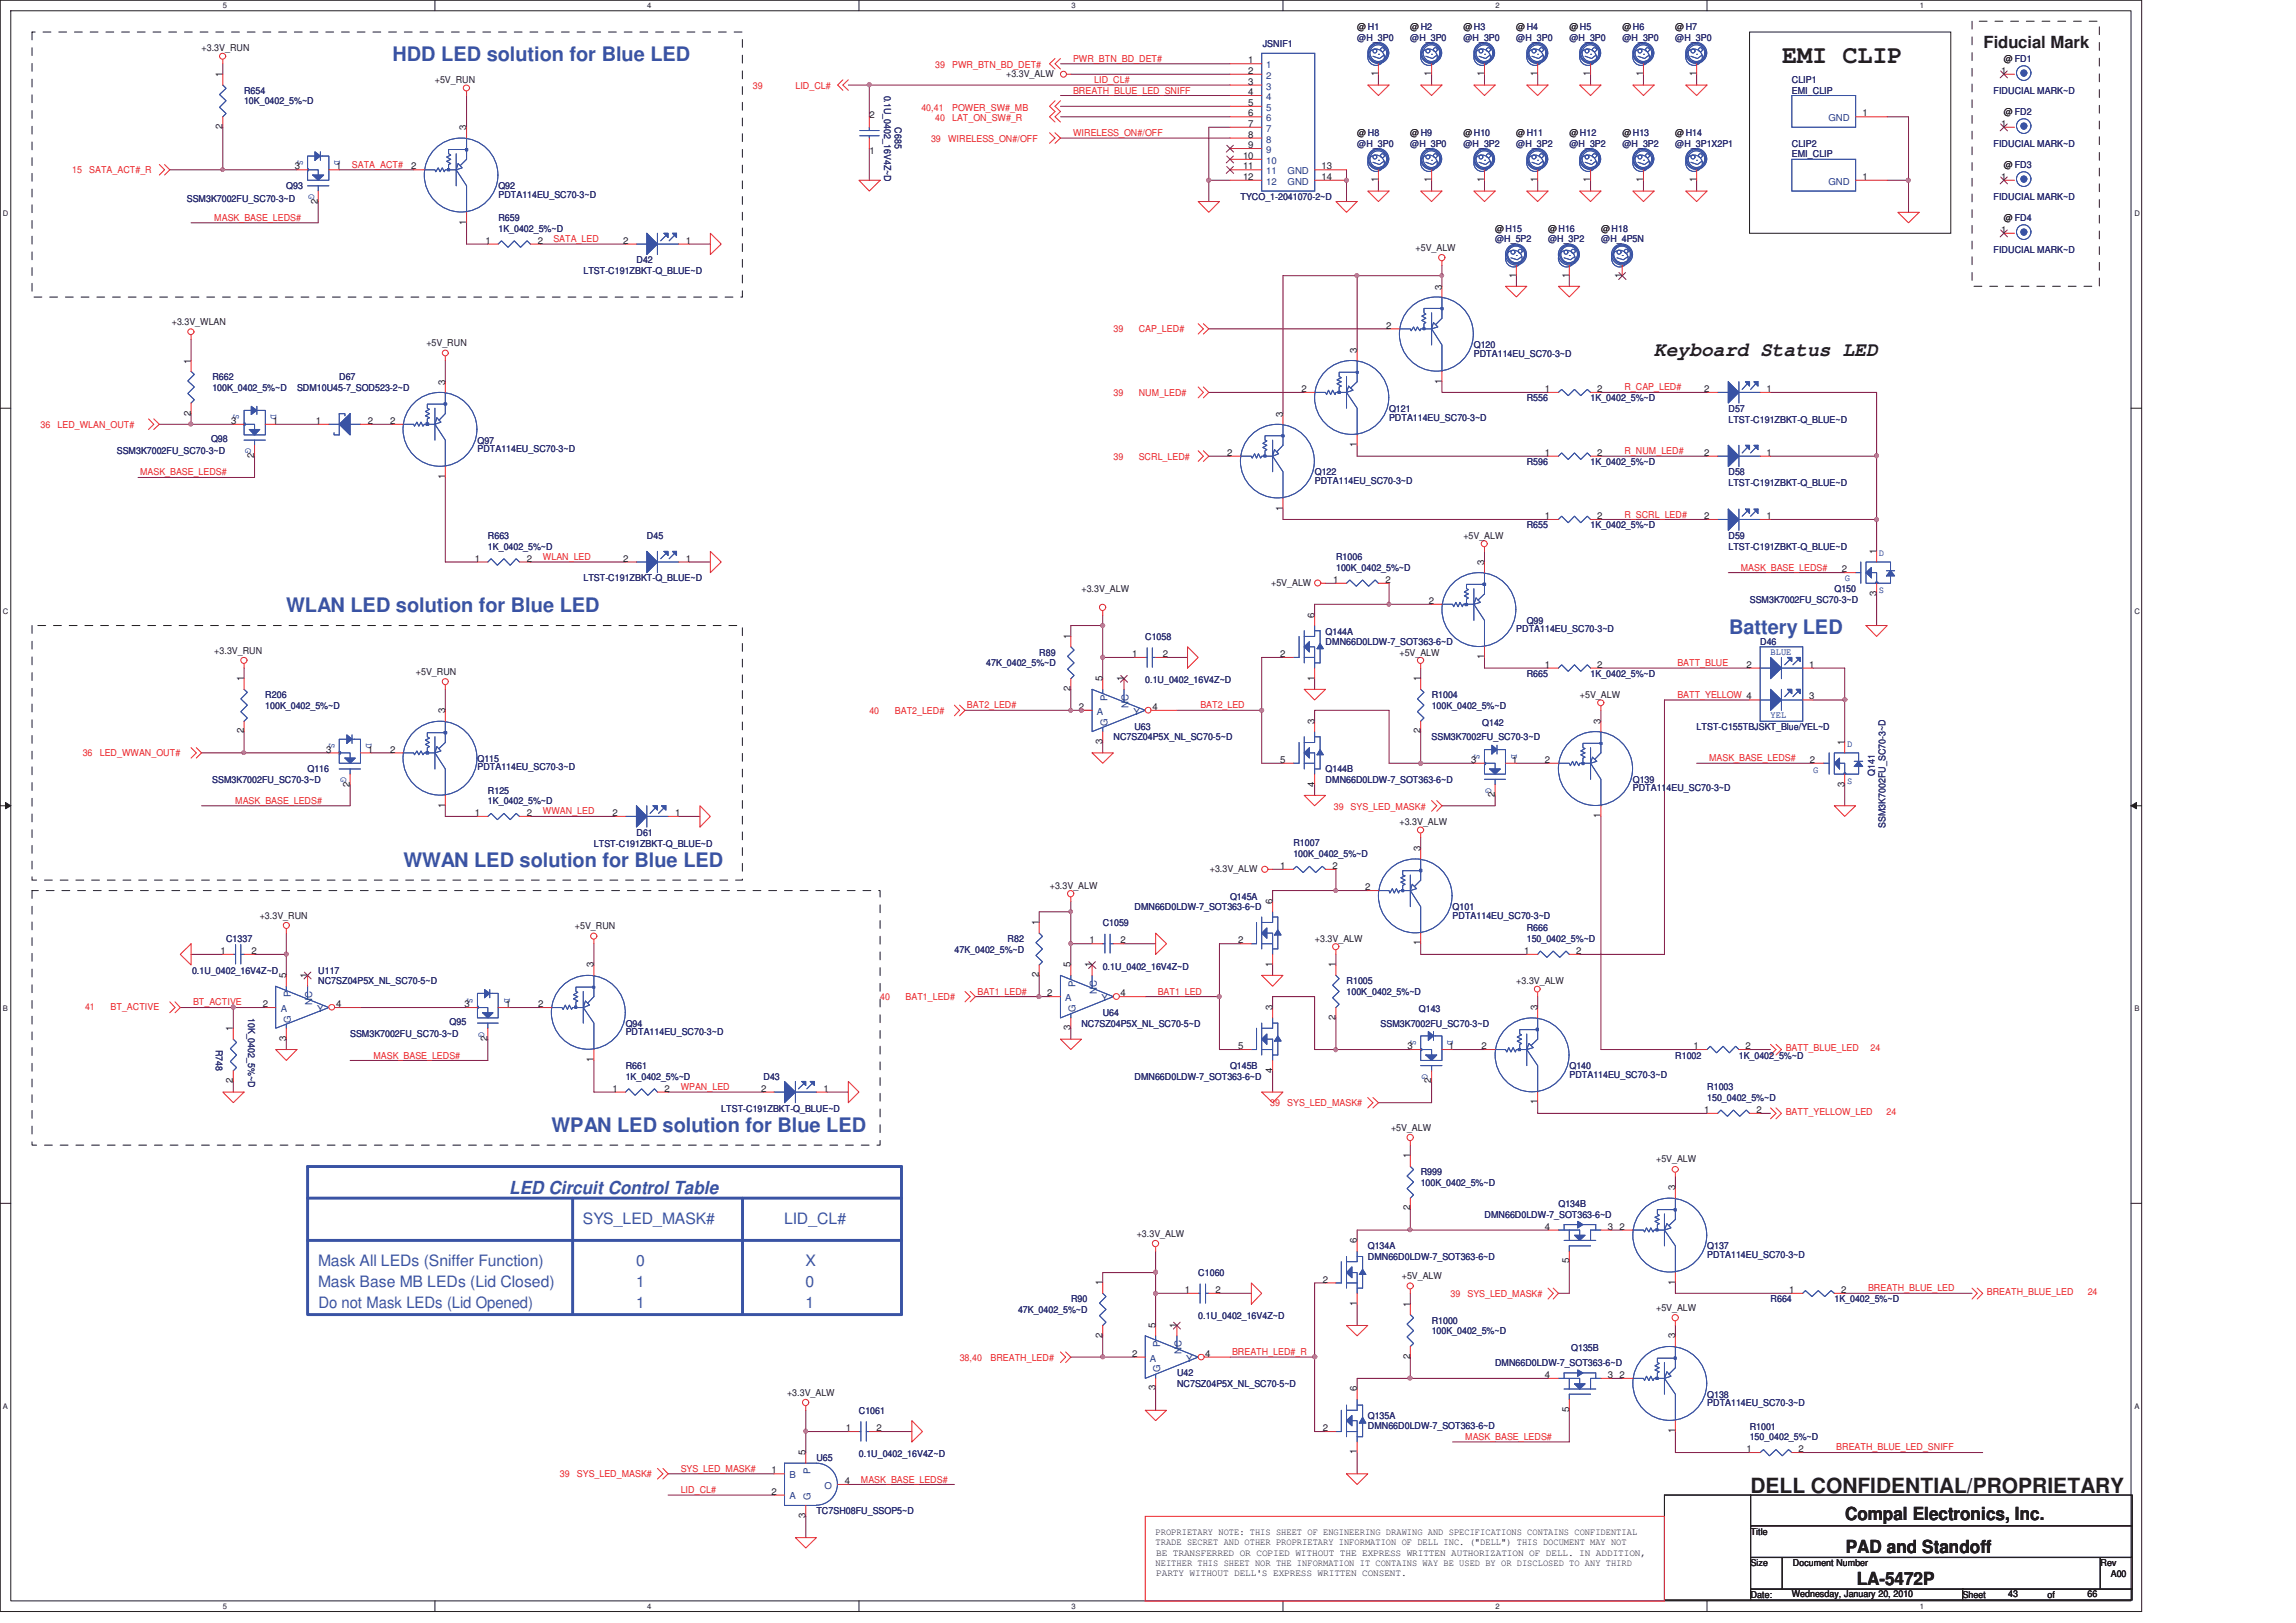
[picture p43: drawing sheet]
<svg xmlns="http://www.w3.org/2000/svg" width="297mm" height="210mm" viewBox="0 0 297 210" stroke-linecap="round" stroke-linejoin="round" font-family="sans-serif">
<defs><g id="words">
<text font-size="3.3" fill="#231f20" x="230.6" y="8.2">EMI CLIP</text>
<text font-size="2.7" fill="#231f20" x="226.5" y="193.2">DELL CONFIDENTIAL/PROPRIETARY</text>
<g font-size="2.6" fill="#3953a4">
<text x="50.8" y="7.9">HDD LED solution for Blue LED</text>
<text x="37" y="79.2">WLAN LED solution for Blue LED</text>
<text x="223.7" y="82">Battery LED</text>
<text x="52.2" y="112.2">WWAN LED solution for Blue LED</text>
<text x="71.4" y="146.5">WPAN LED solution for Blue LED</text>
</g>
<text font-size="2.6" fill="#231f20" x="214" y="46">Keyboard Status LED</text>
<text font-size="2.3" fill="#3953a4" x="65.9" y="154.4">LED Circuit Control Table</text>
<g font-size="2.3" fill="#231f20">
<text x="238.7" y="196.7">Compal Electronics, Inc.</text>
<text x="238.8" y="200.9">PAD and Standoff</text>
<text x="240.2" y="205.1">LA-5472P</text>
</g>
<text font-size="2.2" fill="#231f20" x="256.6" y="6.2">Fiducial Mark</text>
<g font-size="2" fill="#3953a4">
<text x="75.4" y="158.3">SYS_LED_MASK#</text>
<text x="101.4" y="158.3">LID_CL#</text>
<text x="41.2" y="163.8">Mask All LEDs (Sniffer Function)</text>
<text x="41.2" y="166.5">Mask Base MB LEDs (Lid Closed)</text>
<text x="82.3" y="163.8">0</text>
<text x="82.3" y="166.5">1</text>
<text x="104.2" y="163.8">X</text>
<text x="104.2" y="166.5">0</text>
<text x="41.2" y="169.2">Do not Mask LEDs (Lid Opened)</text>
<text x="82.3" y="169.2">1</text>
<text x="104.2" y="169.2">1</text>
</g>
<g font-size="1.2" fill="#282973">
<text x="175.6" y="5.3">@H_3P0</text>
<text x="182.4" y="5.3">@H_3P0</text>
<text x="189.3" y="5.3">@H_3P0</text>
<text x="196.2" y="5.3">@H_3P0</text>
<text x="203" y="5.3">@H_3P0</text>
<text x="209.9" y="5.3">@H_3P0</text>
<text x="216.7" y="5.3">@H_3P0</text>
<text x="163.4" y="6.1">JSNIF1</text>
<text x="231.8" y="10.7">CLIP1</text>
<text x="31.6" y="12.1">R654</text>
<text x="31.6" y="13.5">10K_0402_5%~D</text>
<text x="114.4" y="12.4" transform="rotate(90 114.4 12.4)">0.1U_0402_16V4Z~D</text>
<text x="115.7" y="16.5" transform="rotate(90 115.7 16.5)">C685</text>
<text x="231.8" y="12.1">EMI_CLIP</text>
<text x="257.9" y="12.1">FIDUCIAL MARK~D</text>
<text x="175.6" y="19">@H_3P0</text>
<text x="182.4" y="19">@H_3P0</text>
<text x="189.3" y="19">@H_3P2</text>
<text x="196.2" y="19">@H_3P2</text>
<text x="203" y="19">@H_3P2</text>
<text x="209.9" y="19">@H_3P2</text>
<text x="216.7" y="19">@H_3P1X2P1</text>
<text x="231.8" y="19">CLIP2</text>
<text x="231.8" y="20.4">EMI_CLIP</text>
<text x="257.9" y="19">FIDUCIAL MARK~D</text>
<text x="24.2" y="26.1">SSM3K7002FU_SC70-3~D</text>
<text x="37" y="24.5">Q93</text>
<text x="64.5" y="28.6">R659</text>
<text x="64.5" y="30">1K_0402_5%~D</text>
<text x="64.5" y="24.5">Q92</text>
<text x="64.5" y="25.6">PDTA114EU_SC70-3~D</text>
<text x="160.5" y="25.9">TYCO_1-2041070-2~D</text>
<text x="257.9" y="25.9">FIDUCIAL MARK~D</text>
<text x="75.5" y="35.5">LTST-C191ZBKT-Q_BLUE~D</text>
<text x="82.3" y="34.1">D42</text>
<text x="193.4" y="31.3">@H_5P2</text>
<text x="200.3" y="31.3">@H_3P2</text>
<text x="207.1" y="31.3">@H_4P5N</text>
<text x="257.9" y="32.7">FIDUCIAL MARK~D</text>
<text x="190.7" y="45.1">Q120</text>
<text x="190.7" y="46.2">PDTA114EU_SC70-3~D</text>
<text x="27.5" y="49.2">R662</text>
<text x="27.5" y="50.5">100K_0402_5%~D</text>
<text x="38.4" y="50.5">SDM10U45-7_SOD523-2~D</text>
<text x="43.9" y="49.2">D67</text>
<text x="179.7" y="53.3">Q121</text>
<text x="197.5" y="51.9">R556</text>
<text x="205.8" y="51.9">1K_0402_5%~D</text>
<text x="223.6" y="53.3">D57</text>
<text x="15.1" y="58.8">SSM3K7002FU_SC70-3~D</text>
<text x="27.3" y="57.2">Q98</text>
<text x="61.8" y="57.4">Q97</text>
<text x="61.8" y="58.5">PDTA114EU_SC70-3~D</text>
<text x="179.7" y="54.4">PDTA114EU_SC70-3~D</text>
<text x="223.6" y="54.7">LTST-C191ZBKT-Q_BLUE~D</text>
<text x="170.1" y="61.5">Q122</text>
<text x="170.1" y="62.6">PDTA114EU_SC70-3~D</text>
<text x="197.5" y="60.2">R596</text>
<text x="205.8" y="60.2">1K_0402_5%~D</text>
<text x="223.6" y="61.5">D58</text>
<text x="223.6" y="62.9">LTST-C191ZBKT-Q_BLUE~D</text>
<text x="63.1" y="69.7">R663</text>
<text x="63.1" y="71.1">1K_0402_5%~D</text>
<text x="83.7" y="69.7">D45</text>
<text x="197.5" y="68.4">R655</text>
<text x="205.8" y="68.4">1K_0402_5%~D</text>
<text x="223.6" y="69.7">D59</text>
<text x="223.6" y="71.1">LTST-C191ZBKT-Q_BLUE~D</text>
<text x="75.5" y="75.2">LTST-C191ZBKT-Q_BLUE~D</text>
<text x="172.9" y="72.5">R1006</text>
<text x="172.9" y="73.9">100K_0402_5%~D</text>
<text x="226.4" y="78">SSM3K7002FU_SC70-3~D</text>
<text x="237.3" y="76.6">Q150</text>
<text x="148.2" y="82.8">C1058</text>
<text x="171.5" y="82.1">Q144A</text>
<text x="171.5" y="83.5">DMN66D0LDW-7_SOT363-6~D</text>
<text x="196.2" y="81.8">PDTA114EU_SC70-3~D</text>
<text x="197.5" y="80.7">Q99</text>
<text x="227.7" y="83.5">D46</text>
<text x="127.6" y="86.2">47K_0402_5%~D</text>
<text x="134.5" y="84.8">R89</text>
<text x="148.2" y="88.4">0.1U_0402_16V4Z~D</text>
<text x="197.5" y="87.6">R665</text>
<text x="205.8" y="87.6">1K_0402_5%~D</text>
<text x="34.3" y="90.3">R206</text>
<text x="34.3" y="91.7">100K_0402_5%~D</text>
<text x="144.1" y="95.8">NC7SZ04P5X_NL_SC70-5~D</text>
<text x="146.8" y="94.4">U63</text>
<text x="185.2" y="95.8">SSM3K7002FU_SC70-3~D</text>
<text x="185.2" y="90.3">R1004</text>
<text x="185.2" y="91.7">100K_0402_5%~D</text>
<text x="191.8" y="93.9">Q142</text>
<text x="219.5" y="94.4">LTST-C155TBJSKT_Blue/YEL~D</text>
<text x="27.5" y="101.3">SSM3K7002FU_SC70-3~D</text>
<text x="39.8" y="99.9">Q116</text>
<text x="61.8" y="98.5">Q115</text>
<text x="61.8" y="99.6">PDTA114EU_SC70-3~D</text>
<text x="171.5" y="99.9">Q144B</text>
<text x="171.5" y="101.3">DMN66D0LDW-7_SOT363-6~D</text>
<text x="211.2" y="101.3">Q139</text>
<text x="242.6" y="100.4" transform="rotate(-90 242.6 100.4)">Q141</text>
<text x="63.1" y="102.7">R125</text>
<text x="63.1" y="104.1">1K_0402_5%~D</text>
<text x="211.2" y="102.4">PDTA114EU_SC70-3~D</text>
<text x="243.9" y="107.1" transform="rotate(-90 243.9 107.1)">SSM3K7002FU_SC70-3~D</text>
<text x="76.8" y="109.5">LTST-C191ZBKT-Q_BLUE~D</text>
<text x="82.3" y="108.2">D61</text>
<text x="167.3" y="109.5">R1007</text>
<text x="167.3" y="110.9">100K_0402_5%~D</text>
<text x="142.7" y="119.8">C1059</text>
<text x="146.8" y="117.8">DMN66D0LDW-7_SOT363-6~D</text>
<text x="159.1" y="116.4">Q145A</text>
<text x="187.9" y="117.8">Q101</text>
<text x="187.9" y="118.9">PDTA114EU_SC70-3~D</text>
<text x="24.8" y="126">0.1U_0402_16V4Z~D</text>
<text x="29.2" y="121.9">C1337</text>
<text x="41.2" y="126">U117</text>
<text x="123.5" y="123.2">47K_0402_5%~D</text>
<text x="130.4" y="121.9">R82</text>
<text x="142.7" y="125.4">0.1U_0402_16V4Z~D</text>
<text x="197.5" y="120.5">R666</text>
<text x="197.5" y="121.9">150_0402_5%~D</text>
<text x="32.1" y="131.7" transform="rotate(90 32.1 131.7)">10K_0402_5%~D</text>
<text x="41.2" y="127.3">NC7SZ04P5X_NL_SC70-5~D</text>
<text x="142.7" y="131.5">U64</text>
<text x="174.2" y="127.3">R1005</text>
<text x="174.2" y="128.7">100K_0402_5%~D</text>
<text x="183.6" y="130.9">Q143</text>
<text x="27.9" y="135.8" transform="rotate(90 27.9 135.8)">R748</text>
<text x="45.3" y="134.2">SSM3K7002FU_SC70-3~D</text>
<text x="58.2" y="132.6">Q95</text>
<text x="81" y="132.8">Q94</text>
<text x="81" y="133.9">PDTA114EU_SC70-3~D</text>
<text x="139.9" y="132.8">NC7SZ04P5X_NL_SC70-5~D</text>
<text x="178.6" y="132.8">SSM3K7002FU_SC70-3~D</text>
<text x="216.7" y="137">R1002</text>
<text x="224.9" y="137">1K_0402_5%~D</text>
<text x="81" y="138.3">R661</text>
<text x="81" y="139.7">1K_0402_5%~D</text>
<text x="93.3" y="143.8">LTST-C191ZBKT-Q_BLUE~D</text>
<text x="98.8" y="139.7">D43</text>
<text x="146.8" y="139.7">DMN66D0LDW-7_SOT363-6~D</text>
<text x="159.1" y="138.3">Q145B</text>
<text x="203" y="138.3">Q140</text>
<text x="203" y="139.4">PDTA114EU_SC70-3~D</text>
<text x="220.9" y="141">R1003</text>
<text x="220.9" y="142.4">150_0402_5%~D</text>
<text x="183.8" y="152.1">R999</text>
<text x="183.8" y="153.4">100K_0402_5%~D</text>
<text x="177" y="161.6">Q134A</text>
<text x="192.1" y="157.5">DMN66D0LDW-7_SOT363-6~D</text>
<text x="201.6" y="156.2">Q134B</text>
<text x="220.9" y="161.6">Q137</text>
<text x="155" y="165.1">C1060</text>
<text x="177" y="163">DMN66D0LDW-7_SOT363-6~D</text>
<text x="220.9" y="162.7">PDTA114EU_SC70-3~D</text>
<text x="131.7" y="169.9">47K_0402_5%~D</text>
<text x="138.6" y="168.5">R90</text>
<text x="155" y="170.7">0.1U_0402_16V4Z~D</text>
<text x="185.2" y="171.2">R1000</text>
<text x="185.2" y="172.6">100K_0402_5%~D</text>
<text x="229.1" y="168.5">R664</text>
<text x="237.3" y="168.5">1K_0402_5%~D</text>
<text x="152.3" y="178.1">U42</text>
<text x="152.3" y="179.5">NC7SZ04P5X_NL_SC70-5~D</text>
<text x="193.4" y="176.8">DMN66D0LDW-7_SOT363-6~D</text>
<text x="203.3" y="174.8">Q135B</text>
<text x="111.1" y="182.9">C1061</text>
<text x="177" y="183.6">Q135A</text>
<text x="177" y="184.9">DMN66D0LDW-7_SOT363-6~D</text>
<text x="220.9" y="180.8">Q138</text>
<text x="220.9" y="181.9">PDTA114EU_SC70-3~D</text>
<text x="226.4" y="185">R1001</text>
<text x="105.6" y="189.1">U65</text>
<text x="111.1" y="188.5">0.1U_0402_16V4Z~D</text>
<text x="226.4" y="186.4">150_0402_5%~D</text>
<text x="105.6" y="195.9">TC7SH08FU_SSOP5~D</text>
</g>
<g font-size="1.2" fill="#231f20">
<text x="175.6" y="3.9">@H1</text>
<text x="182.4" y="3.9">@H2</text>
<text x="189.3" y="3.9">@H3</text>
<text x="196.2" y="3.9">@H4</text>
<text x="203" y="3.9">@H5</text>
<text x="209.9" y="3.9">@H6</text>
<text x="216.7" y="3.9">@H7</text>
<text x="26.1" y="6.6">+3.3V_RUN</text>
<text x="28.8" y="10" transform="rotate(-90 28.8 10)">1</text>
<text x="56.3" y="10.7">+5V_RUN</text>
<text x="130.2" y="9.9">+3.3V_ALW</text>
<text x="161.5" y="8.2">1</text>
<text x="161.5" y="9.6">2</text>
<text x="161.5" y="11">3</text>
<text x="178.3" y="9.9" transform="rotate(-90 178.3 9.9)">1</text>
<text x="185.2" y="9.9" transform="rotate(-90 185.2 9.9)">1</text>
<text x="192" y="9.9" transform="rotate(-90 192 9.9)">1</text>
<text x="198.9" y="9.9" transform="rotate(-90 198.9 9.9)">1</text>
<text x="205.7" y="9.9" transform="rotate(-90 205.7 9.9)">1</text>
<text x="212.6" y="9.9" transform="rotate(-90 212.6 9.9)">1</text>
<text x="219.5" y="9.9" transform="rotate(-90 219.5 9.9)">1</text>
<text x="258.9" y="9.6">1</text>
<text x="259.3" y="8">@ FD1</text>
<text x="28.8" y="16.8" transform="rotate(-90 28.8 16.8)">2</text>
<text x="60.3" y="16.9" transform="rotate(-90 60.3 16.9)">3</text>
<text x="112.5" y="15.2">2</text>
<text x="161.5" y="12.3">4</text>
<text x="161.5" y="13.7">5</text>
<text x="161.5" y="15.1">6</text>
<text x="161.5" y="16.4">7</text>
<text x="161.5" y="17.8">8</text>
<text x="175.6" y="17.6">@H8</text>
<text x="182.4" y="17.6">@H9</text>
<text x="189.3" y="17.6">@H10</text>
<text x="196.2" y="17.6">@H11</text>
<text x="203" y="17.6">@H12</text>
<text x="209.9" y="17.6">@H13</text>
<text x="216.7" y="17.6">@H14</text>
<text x="240.9" y="15.1">1</text>
<text x="258.9" y="16.4">1</text>
<text x="259.3" y="14.9">@ FD2</text>
<text x="38.1" y="21.9">3</text>
<text x="43.5" y="21.9">1</text>
<text x="53.2" y="21.9">2</text>
<text x="112.5" y="20">1</text>
<text x="160.8" y="20.6">10</text>
<text x="160.8" y="21.9">11</text>
<text x="160.8" y="23.3">12</text>
<text x="161.5" y="19.2">9</text>
<text x="171" y="21.9">13</text>
<text x="171" y="23.3">14</text>
<text x="178.3" y="23.6" transform="rotate(-90 178.3 23.6)">1</text>
<text x="185.2" y="23.6" transform="rotate(-90 185.2 23.6)">1</text>
<text x="192" y="23.6" transform="rotate(-90 192 23.6)">1</text>
<text x="198.9" y="23.6" transform="rotate(-90 198.9 23.6)">1</text>
<text x="205.7" y="23.6" transform="rotate(-90 205.7 23.6)">1</text>
<text x="212.6" y="23.6" transform="rotate(-90 212.6 23.6)">1</text>
<text x="219.5" y="23.6" transform="rotate(-90 219.5 23.6)">1</text>
<text x="240.9" y="23.3">1</text>
<text x="258.9" y="23.3">1</text>
<text x="259.3" y="21.8">@ FD3</text>
<text x="41.1" y="26.4" transform="rotate(-90 41.1 26.4)">2</text>
<text x="60.3" y="29.1" transform="rotate(-90 60.3 29.1)">1</text>
<text x="193.4" y="30">@H15</text>
<text x="200.3" y="30">@H16</text>
<text x="207.1" y="30">@H18</text>
<text x="259.3" y="28.6">@ FD4</text>
<text x="62.8" y="31.5">1</text>
<text x="69.6" y="31.5">2</text>
<text x="80.6" y="31.5">2</text>
<text x="88.7" y="31.5">1</text>
<text x="183.1" y="32.4">+5V_ALW</text>
<text x="196.1" y="36" transform="rotate(-90 196.1 36)">1</text>
<text x="203" y="36" transform="rotate(-90 203 36)">1</text>
<text x="209.8" y="36" transform="rotate(-90 209.8 36)">1</text>
<text x="258.9" y="30.1">1</text>
<text x="186.5" y="37.5" transform="rotate(-90 186.5 37.5)">3</text>
<text x="22.2" y="42">+3.3V_WLAN</text>
<text x="24.7" y="47.1" transform="rotate(-90 24.7 47.1)">1</text>
<text x="55.2" y="44.8">+5V_RUN</text>
<text x="175.5" y="45.7" transform="rotate(-90 175.5 45.7)">3</text>
<text x="179.3" y="42.5">2</text>
<text x="24.7" y="53.8" transform="rotate(-90 24.7 53.8)">2</text>
<text x="57.6" y="49.8" transform="rotate(-90 57.6 49.8)">3</text>
<text x="165.9" y="53.9" transform="rotate(-90 165.9 53.9)">3</text>
<text x="168.4" y="50.7">2</text>
<text x="186.5" y="49.7" transform="rotate(-90 186.5 49.7)">1</text>
<text x="199.9" y="50.7">1</text>
<text x="206.6" y="50.7">2</text>
<text x="220.5" y="50.7">2</text>
<text x="228.6" y="50.7">1</text>
<text x="29.9" y="54.9">3</text>
<text x="32.9" y="59.2" transform="rotate(-90 32.9 59.2)">2</text>
<text x="35.3" y="54.9">1</text>
<text x="40.9" y="54.9">1</text>
<text x="47.6" y="54.9">2</text>
<text x="50.5" y="54.9">2</text>
<text x="158.8" y="59">2</text>
<text x="175.5" y="57.9" transform="rotate(-90 175.5 57.9)">1</text>
<text x="199.9" y="59">1</text>
<text x="206.6" y="59">2</text>
<text x="220.5" y="59">2</text>
<text x="228.6" y="59">1</text>
<text x="57.6" y="62" transform="rotate(-90 57.6 62)">1</text>
<text x="165.9" y="66.1" transform="rotate(-90 165.9 66.1)">1</text>
<text x="189.3" y="69.7">+5V_ALW</text>
<text x="199.9" y="67.2">1</text>
<text x="206.6" y="67.2">2</text>
<text x="220.5" y="67.2">2</text>
<text x="228.6" y="67.2">1</text>
<text x="242.7" y="71.7" transform="rotate(-90 242.7 71.7)">1</text>
<text x="61.4" y="72.7">1</text>
<text x="68.2" y="72.7">2</text>
<text x="80.6" y="72.7">2</text>
<text x="88.7" y="72.7">1</text>
<text x="139.9" y="76.6">+3.3V_ALW</text>
<text x="164.5" y="75.8">+5V_ALW</text>
<text x="172.5" y="75.4">1</text>
<text x="179.2" y="75.4">2</text>
<text x="192" y="73.1" transform="rotate(-90 192 73.1)">3</text>
<text x="238.3" y="74.1">2</text>
<text x="242.7" y="77.1" transform="rotate(-90 242.7 77.1)">3</text>
<text x="138.5" y="82.7" transform="rotate(-90 138.5 82.7)">1</text>
<text x="170" y="79.9" transform="rotate(-90 170 79.9)">6</text>
<text x="184.8" y="78.1">2</text>
<text x="27.7" y="84.6">+3.3V_RUN</text>
<text x="31.5" y="88.2" transform="rotate(-90 31.5 88.2)">1</text>
<text x="53.8" y="87.3">+5V_RUN</text>
<text x="138.5" y="89.4" transform="rotate(-90 138.5 89.4)">2</text>
<text x="142.6" y="88.2" transform="rotate(-90 142.6 88.2)">5</text>
<text x="145.4" y="88.2" transform="rotate(-90 145.4 88.2)">1</text>
<text x="146.5" y="85">1</text>
<text x="150.4" y="85">2</text>
<text x="165.6" y="85">2</text>
<text x="170" y="88.1" transform="rotate(-90 170 88.1)">1</text>
<text x="181.1" y="84.8">+5V_ALW</text>
<text x="183.8" y="88.2" transform="rotate(-90 183.8 88.2)">1</text>
<text x="192" y="85.3" transform="rotate(-90 192 85.3)">1</text>
<text x="199.9" y="86.4">1</text>
<text x="206.6" y="86.4">2</text>
<text x="225.9" y="86.4">2</text>
<text x="234.1" y="86.4">1</text>
<text x="31.5" y="94.9" transform="rotate(-90 31.5 94.9)">2</text>
<text x="57.6" y="92.3" transform="rotate(-90 57.6 92.3)">3</text>
<text x="139.6" y="91.9">2</text>
<text x="149.1" y="91.9">4</text>
<text x="170" y="93.6" transform="rotate(-90 170 93.6)">3</text>
<text x="183.8" y="94.9" transform="rotate(-90 183.8 94.9)">2</text>
<text x="204.4" y="90.3">+5V_ALW</text>
<text x="207.1" y="93.6" transform="rotate(-90 207.1 93.6)">3</text>
<text x="234.1" y="90.5">3</text>
<text x="42.2" y="97.4">3</text>
<text x="45.3" y="101.8" transform="rotate(-90 45.3 101.8)">2</text>
<text x="47.6" y="97.4">1</text>
<text x="50.5" y="97.4">2</text>
<text x="142.6" y="96.3" transform="rotate(-90 142.6 96.3)">3</text>
<text x="165.6" y="98.7">5</text>
<text x="170" y="101.8" transform="rotate(-90 170 101.8)">4</text>
<text x="190.3" y="98.7">3</text>
<text x="195.6" y="98.7">1</text>
<text x="199.9" y="98.7">2</text>
<text x="234.1" y="98.7">2</text>
<text x="238.6" y="101.8" transform="rotate(-90 238.6 101.8)">3</text>
<text x="238.6" y="96.4" transform="rotate(-90 238.6 96.4)">1</text>
<text x="57.6" y="104.5" transform="rotate(-90 57.6 104.5)">1</text>
<text x="61.4" y="105.6">1</text>
<text x="68.2" y="105.6">2</text>
<text x="79.2" y="105.6">2</text>
<text x="87.4" y="105.6">1</text>
<text x="181.1" y="106.8">+3.3V_ALW</text>
<text x="193.4" y="103.1" transform="rotate(-90 193.4 103.1)">2</text>
<text x="207.1" y="105.8" transform="rotate(-90 207.1 105.8)">1</text>
<text x="156.5" y="112.8">+3.3V_ALW</text>
<text x="165.6" y="112.4">1</text>
<text x="172.4" y="112.4">2</text>
<text x="183.8" y="110.1" transform="rotate(-90 183.8 110.1)">3</text>
<text x="33.6" y="118.9">+3.3V_RUN</text>
<text x="134.4" y="119.7" transform="rotate(-90 134.4 119.7)">1</text>
<text x="135.8" y="115">+3.3V_ALW</text>
<text x="164.6" y="116.9" transform="rotate(-90 164.6 116.9)">6</text>
<text x="176.6" y="115.2">2</text>
<text x="28.5" y="123.4">1</text>
<text x="32.5" y="123.4">2</text>
<text x="74.4" y="120.2">+5V_RUN</text>
<text x="76.8" y="125.1" transform="rotate(-90 76.8 125.1)">3</text>
<text x="138.5" y="125.2" transform="rotate(-90 138.5 125.2)">5</text>
<text x="140.9" y="122">1</text>
<text x="141.3" y="125.2" transform="rotate(-90 141.3 125.2)">1</text>
<text x="144.9" y="122">2</text>
<text x="160.2" y="122">2</text>
<text x="164.6" y="125.1" transform="rotate(-90 164.6 125.1)">1</text>
<text x="170.1" y="121.9">+3.3V_ALW</text>
<text x="172.8" y="125.1" transform="rotate(-90 172.8 125.1)">1</text>
<text x="183.8" y="122.3" transform="rotate(-90 183.8 122.3)">1</text>
<text x="197.2" y="123.4">1</text>
<text x="203.9" y="123.4">2</text>
<text x="34" y="130.3">2</text>
<text x="37" y="126.6" transform="rotate(-90 37 126.6)">5</text>
<text x="39.8" y="126.6" transform="rotate(-90 39.8 126.6)">1</text>
<text x="43.5" y="130.3">4</text>
<text x="60.1" y="130.3">3</text>
<text x="65.4" y="130.3">1</text>
<text x="69.6" y="130.3">2</text>
<text x="134.4" y="126.4" transform="rotate(-90 134.4 126.4)">2</text>
<text x="135.5" y="128.9">2</text>
<text x="145" y="128.9">4</text>
<text x="164.6" y="130.7" transform="rotate(-90 164.6 130.7)">3</text>
<text x="172.8" y="131.9" transform="rotate(-90 172.8 131.9)">2</text>
<text x="196.2" y="127.3">+3.3V_ALW</text>
<text x="198.9" y="130.7" transform="rotate(-90 198.9 130.7)">3</text>
<text x="30.1" y="133.4" transform="rotate(-90 30.1 133.4)">1</text>
<text x="37" y="134.6" transform="rotate(-90 37 134.6)">3</text>
<text x="63.1" y="134.6" transform="rotate(-90 63.1 134.6)">2</text>
<text x="76.8" y="137.4" transform="rotate(-90 76.8 137.4)">1</text>
<text x="138.5" y="133.3" transform="rotate(-90 138.5 133.3)">3</text>
<text x="160.2" y="135.8">5</text>
<text x="182.1" y="135.8">3</text>
<text x="187.4" y="135.8">1</text>
<text x="191.7" y="135.8">2</text>
<text x="219.1" y="135.8">1</text>
<text x="225.8" y="135.8">2</text>
<text x="30.1" y="140.2" transform="rotate(-90 30.1 140.2)">2</text>
<text x="79.2" y="141.3">1</text>
<text x="86" y="141.3">2</text>
<text x="98.5" y="141.3">2</text>
<text x="106.5" y="141.3">1</text>
<text x="164.6" y="138.8" transform="rotate(-90 164.6 138.8)">4</text>
<text x="185.2" y="140.2" transform="rotate(-90 185.2 140.2)">2</text>
<text x="198.9" y="142.9" transform="rotate(-90 198.9 142.9)">1</text>
<text x="180" y="146.3">+5V_ALW</text>
<text x="182.4" y="149.9" transform="rotate(-90 182.4 149.9)">1</text>
<text x="220.5" y="144">1</text>
<text x="227.2" y="144">2</text>
<text x="214.3" y="150.4">+5V_ALW</text>
<text x="216.7" y="154" transform="rotate(-90 216.7 154)">3</text>
<text x="147.1" y="160">+3.3V_ALW</text>
<text x="175.5" y="160.8" transform="rotate(-90 175.5 160.8)">6</text>
<text x="182.4" y="156.6" transform="rotate(-90 182.4 156.6)">2</text>
<text x="199.9" y="159.1">4</text>
<text x="208" y="159.1">3</text>
<text x="209.5" y="159.1">2</text>
<text x="142.6" y="166.3" transform="rotate(-90 142.6 166.3)">1</text>
<text x="153.3" y="167.3">1</text>
<text x="157.3" y="167.3">2</text>
<text x="171.1" y="166">2</text>
<text x="181.4" y="165.5">+5V_ALW</text>
<text x="203" y="163.5" transform="rotate(-90 203 163.5)">5</text>
<text x="216.7" y="166.2" transform="rotate(-90 216.7 166.2)">1</text>
<text x="231.5" y="167.3">1</text>
<text x="238.2" y="167.3">2</text>
<text x="142.6" y="173.1" transform="rotate(-90 142.6 173.1)">2</text>
<text x="149.5" y="171.8" transform="rotate(-90 149.5 171.8)">5</text>
<text x="152.2" y="171.8" transform="rotate(-90 152.2 171.8)">1</text>
<text x="175.5" y="168.9" transform="rotate(-90 175.5 168.9)">1</text>
<text x="182.4" y="169" transform="rotate(-90 182.4 169)">1</text>
<text x="214.3" y="169.6">+5V_ALW</text>
<text x="216.7" y="173.1" transform="rotate(-90 216.7 173.1)">3</text>
<text x="146.5" y="175.5">2</text>
<text x="149.5" y="179.9" transform="rotate(-90 149.5 179.9)">3</text>
<text x="155.9" y="175.5">4</text>
<text x="182.4" y="175.8" transform="rotate(-90 182.4 175.8)">2</text>
<text x="199.9" y="178.3">4</text>
<text x="208" y="178.3">3</text>
<text x="209.5" y="178.3">2</text>
<text x="101.8" y="180.6">+3.3V_ALW</text>
<text x="109.4" y="185.2">1</text>
<text x="113.4" y="185.2">2</text>
<text x="171.1" y="185.2">2</text>
<text x="175.5" y="180" transform="rotate(-90 175.5 180)">6</text>
<text x="203" y="182.6" transform="rotate(-90 203 182.6)">5</text>
<text x="216.7" y="185.4" transform="rotate(-90 216.7 185.4)">1</text>
<text x="99.8" y="190.6">1</text>
<text x="104.2" y="188.2" transform="rotate(-90 104.2 188.2)">5</text>
<text x="175.5" y="188.1" transform="rotate(-90 175.5 188.1)">1</text>
<text x="225.9" y="187.9">1</text>
<text x="232.7" y="187.9">2</text>
<text x="99.8" y="193.4">2</text>
<text x="104.2" y="196.3" transform="rotate(-90 104.2 196.3)">3</text>
<text x="109.3" y="192">4</text>
<text x="149.5" y="198.5">PROPRIETARY NOTE: THIS SHEET OF ENGINEERING DRAWING AND SPECIFICATIONS CONTAINS CONFIDENTIAL</text>
<text x="149.5" y="199.9">TRADE SECRET AND OTHER PROPRIETARY INFORMATION OF DELL INC. (&quot;DELL&quot;) THIS DOCUMENT MAY NOT</text>
<text x="149.5" y="202.6">NEITHER THIS SHEET NOR THE INFORMATION IT CONTAINS WAY BE USED BY OR DISCLOSED TO ANY THIRD</text>
<text x="149.6" y="201.3">BE TRANSFERRED OR COPIED WITHOUT THE EXPRESS WRITTEN AUTHORIZATION OF DELL. IN ADDITION,</text>
<text x="149.6" y="203.9">PARTY WITHOUT DELL'S EXPRESS WRITTEN CONSENT.</text>
<text x="226.5" y="198.5">Title</text>
<text x="226.5" y="202.7">Size</text>
<text x="231.9" y="202.7">Document Number</text>
<text x="271.7" y="202.7">Rev</text>
<text x="226.5" y="206.8">Date:</text>
<text x="231.8" y="206.6">Wednesday, January 20, 2010</text>
<text x="253.9" y="206.8">Sheet</text>
<text x="259.8" y="206.6">43</text>
<text x="264.9" y="206.8">of</text>
<text x="270.1" y="206.6">66</text>
<text x="273.1" y="204.1">A00</text>
</g>
<g font-size="1.2" fill="#ed2024">
<text x="97.4" y="11.5">39</text>
<text x="102.9" y="11.5">LID_CL#</text>
<text x="121" y="8.8">39</text>
<text x="123.2" y="8.8">PWR_BTN_BD_DET#</text>
<text x="138.8" y="8">PWR_BTN_BD_DET#</text>
<text x="141.6" y="10.7">LID_CL#</text>
<text x="119.2" y="14.3">40,41</text>
<text x="121" y="15.7">40</text>
<text x="123.2" y="14.3">POWER_SW#_MB</text>
<text x="123.2" y="15.7">LAT_ON_SW#_R</text>
<text x="138.8" y="17.6">WIRELESS_ON#/OFF</text>
<text x="138.8" y="12.1">BREATH_BLUE_LED_SNIFF</text>
<text x="9.4" y="22.4">15</text>
<text x="11.6" y="22.4">SATA_ACT#_R</text>
<text x="45.5" y="21.7">SATA_ACT#</text>
<text x="120.5" y="18.3">39</text>
<text x="122.7" y="18.3">WIRELESS_ON#/OFF</text>
<text x="27.7" y="28.6">MASK_BASE_LEDS#</text>
<text x="71.6" y="31.3">SATA_LED</text>
<text x="144.1" y="43">39</text>
<text x="147.3" y="43">CAP_LED#</text>
<text x="144.1" y="51.2">39</text>
<text x="147.3" y="51.2">NUM_LED#</text>
<text x="210.2" y="50.5">R_CAP_LED#</text>
<text x="5.2" y="55.3">36</text>
<text x="7.4" y="55.3">LED_WLAN_OUT#</text>
<text x="144.1" y="59.5">39</text>
<text x="147.3" y="59.5">SCRL_LED#</text>
<text x="210.2" y="58.7">R_NUM_LED#</text>
<text x="18.1" y="61.5">MASK_BASE_LEDS#</text>
<text x="210.2" y="67">R_SCRL_LED#</text>
<text x="70.2" y="72.5">WLAN_LED</text>
<text x="225.2" y="73.8">MASK_BASE_LEDS#</text>
<text x="217" y="86.2">BATT_BLUE</text>
<text x="112.5" y="92.4">40</text>
<text x="115.8" y="92.4">BAT2_LED#</text>
<text x="125.1" y="91.7">BAT2_LED#</text>
<text x="155.3" y="91.7">BAT2_LED</text>
<text x="217" y="90.3">BATT_YELLOW 4</text>
<text x="10.7" y="97.9">36</text>
<text x="12.9" y="97.9">LED_WWAN_OUT#</text>
<text x="221.1" y="98.5">MASK_BASE_LEDS#</text>
<text x="30.4" y="104">MASK_BASE_LEDS#</text>
<text x="70.2" y="105.4">WWAN_LED</text>
<text x="172.6" y="104.7">39</text>
<text x="174.7" y="104.7">SYS_LED_MASK#</text>
<text x="11" y="130.6">41</text>
<text x="14.3" y="130.6">BT_ACTIVE</text>
<text x="25" y="130.1">BT_ACTIVE</text>
<text x="113.9" y="129.4">40</text>
<text x="117.2" y="129.4">BAT1_LED#</text>
<text x="126.5" y="128.7">BAT1_LED#</text>
<text x="149.8" y="128.7">BAT1_LED</text>
<text x="48.3" y="137">MASK_BASE_LEDS#</text>
<text x="231" y="136">BATT_BLUE_LED</text>
<text x="242" y="136">24</text>
<text x="88.1" y="141">WPAN_LED</text>
<text x="164.3" y="143.1">39</text>
<text x="166.5" y="143.1">SYS_LED_MASK#</text>
<text x="231" y="144.2">BATT_YELLOW_LED</text>
<text x="244.1" y="144.2">24</text>
<text x="187.7" y="167.8">39</text>
<text x="189.9" y="167.8">SYS_LED_MASK#</text>
<text x="241.7" y="167.1">BREATH_BLUE_LED</text>
<text x="257" y="167.5">BREATH_BLUE_LED</text>
<text x="270.1" y="167.5">24</text>
<text x="124.2" y="176.1">38,40</text>
<text x="128.1" y="176.1">BREATH_LED#</text>
<text x="159.4" y="175.3">BREATH_LED#_R</text>
<text x="72.4" y="191.1">39</text>
<text x="74.6" y="191.1">SYS_LED_MASK#</text>
<text x="88.1" y="190.4">SYS_LED_MASK#</text>
<text x="111.4" y="191.8">MASK_BASE_LEDS#</text>
<text x="189.6" y="186.3">MASK_BASE_LEDS#</text>
<text x="237.6" y="187.6">BREATH_BLUE_LED_SNIFF</text>
<text x="88.1" y="193.1">LID_CL#</text>
</g>
<g font-size="1.2" fill="#1d437e">
<text x="163.8" y="8.8">1</text>
<text x="163.8" y="10.2">2</text>
<text x="163.8" y="11.6">3</text>
<text x="163.8" y="13">4</text>
<text x="163.8" y="14.3">5</text>
<text x="163.8" y="15.7">6</text>
<text x="163.8" y="17.1">7</text>
<text x="236.5" y="15.7">GND</text>
<text x="163.8" y="18.5">8</text>
<text x="163.8" y="19.8">9</text>
<text x="163.8" y="21.2">10</text>
<text x="163.8" y="22.6">11</text>
<text x="163.8" y="23.9">12</text>
<text x="166.6" y="22.6">GND</text>
<text x="166.6" y="23.9">GND</text>
<text x="236.5" y="23.9">GND</text>
<text x="141.9" y="92.5">A</text>
<text x="143.3" y="93.9" transform="rotate(-90 143.3 93.9)">G</text>
<text x="143.3" y="90.7" transform="rotate(-90 143.3 90.7)">P</text>
<text x="146" y="91.6" transform="rotate(-90 146 91.6)">NC</text>
<text x="146.6" y="92.5">Y</text>
<text x="36.3" y="130.9">A</text>
<text x="37.6" y="129.1" transform="rotate(-90 37.6 129.1)">P</text>
<text x="40.4" y="130" transform="rotate(-90 40.4 130)">NC</text>
<text x="41" y="130.9">Y</text>
<text x="137.8" y="129.5">A</text>
<text x="139.1" y="130.9" transform="rotate(-90 139.1 130.9)">G</text>
<text x="139.1" y="127.7" transform="rotate(-90 139.1 127.7)">P</text>
<text x="141.9" y="128.6" transform="rotate(-90 141.9 128.6)">NC</text>
<text x="142.5" y="129.5">Y</text>
<text x="37.6" y="132.3" transform="rotate(-90 37.6 132.3)">G</text>
<text x="148.8" y="176.2">A</text>
<text x="150.1" y="177.6" transform="rotate(-90 150.1 177.6)">G</text>
<text x="150.1" y="174.3" transform="rotate(-90 150.1 174.3)">P</text>
<text x="152.9" y="175.2" transform="rotate(-90 152.9 175.2)">NC</text>
<text x="153.5" y="176.2">Y</text>
<text x="102.2" y="191.2">B</text>
<text x="104.8" y="190.7" transform="rotate(-90 104.8 190.7)">P</text>
<text x="102.2" y="194">A</text>
<text x="104.8" y="194" transform="rotate(-90 104.8 194)">G</text>
<text x="106.7" y="192.7">O</text>
</g>
<g font-size="1.2" fill="#3953a4">
<text x="38.5" y="20.7" transform="rotate(90 38.5 20.7)">S</text>
<text x="43.3" y="20.7" transform="rotate(90 43.3 20.7)">D</text>
<text x="40" y="25.1" transform="rotate(90 40 25.1)">G</text>
<text x="30.2" y="53.6" transform="rotate(90 30.2 53.6)">S</text>
<text x="35" y="53.6" transform="rotate(90 35 53.6)">D</text>
<text x="31.7" y="58" transform="rotate(90 31.7 58)">G</text>
<text x="243.1" y="72">D</text>
<text x="238.7" y="75.2">G</text>
<text x="243.1" y="76.7">S</text>
<text x="229.1" y="84.7">BLUE</text>
<text x="229.1" y="92.9">YEL</text>
<text x="42.6" y="96.2" transform="rotate(90 42.6 96.2)">S</text>
<text x="44.1" y="100.6" transform="rotate(90 44.1 100.6)">G</text>
<text x="47.4" y="96.2" transform="rotate(90 47.4 96.2)">D</text>
<text x="190.7" y="97.5" transform="rotate(90 190.7 97.5)">S</text>
<text x="192.2" y="101.9" transform="rotate(90 192.2 101.9)">G</text>
<text x="195.5" y="97.5" transform="rotate(90 195.5 97.5)">D</text>
<text x="234.6" y="99.9">G</text>
<text x="239" y="96.6">D</text>
<text x="239" y="101.4">S</text>
<text x="60.4" y="129.1" transform="rotate(90 60.4 129.1)">S</text>
<text x="65.2" y="129.1" transform="rotate(90 65.2 129.1)">D</text>
<text x="61.9" y="133.5" transform="rotate(90 61.9 133.5)">G</text>
<text x="182.5" y="134.6" transform="rotate(90 182.5 134.6)">S</text>
<text x="187.3" y="134.6" transform="rotate(90 187.3 134.6)">D</text>
<text x="184" y="139" transform="rotate(90 184 139)">G</text>
</g>
<g font-size="1" fill="#231f20">
<text x="28.8" y="1.1">5</text>
<text x="83.7" y="1.1">4</text>
<text x="138.6" y="1.1">3</text>
<text x="193.5" y="1.1">2</text>
<text x="248.4" y="1.1">1</text>
<text x=".4" y="28">D</text>
<text x="276.1" y="28">D</text>
<text x=".4" y="79.4">C</text>
<text x="276.1" y="79.4">C</text>
<text x=".4" y="130.8">B</text>
<text x="276.1" y="130.8">B</text>
<text x=".4" y="182.3">A</text>
<text x="276.1" y="182.3">A</text>
<text x="28.8" y="208.1">5</text>
<text x="83.7" y="208.1">4</text>
<text x="138.6" y="208.1">3</text>
<text x="193.5" y="208.1">2</text>
<text x="248.4" y="208.1">1</text>
</g>
</g></defs>
<path d="M0 0h277.1v208.5h-277.1zM1.4 1.4h274.3v205.7h-274.3z" fill="none" stroke="#231f20" stroke-width=".13"/>
<g fill="#fff">
<path d="M28.8 .2h.6v1.1h-.6z"/>
<path d="M28.8 207.3h.6v1.1h-.6z"/>
</g>
<path d="M56.3 0v1.4M56.3 207.1v1.4" fill="none" stroke="#231f20" stroke-width=".13"/>
<g fill="#fff">
<path d="M83.7 .2h.5v1.1h-.5z"/>
<path d="M83.7 207.3h.5v1.1h-.5z"/>
</g>
<path d="M111.1 0v1.4M111.1 207.1v1.4" fill="none" stroke="#231f20" stroke-width=".13"/>
<g fill="#fff">
<path d="M138.5 .2h.6v1.1h-.6z"/>
<path d="M138.5 207.3h.6v1.1h-.6z"/>
</g>
<path d="M166 0v1.4M166 207.1v1.4" fill="none" stroke="#231f20" stroke-width=".13"/>
<g fill="#fff">
<path d="M193.4 .2h.6v1.1h-.6z"/>
<path d="M193.4 207.3h.6v1.1h-.6z"/>
</g>
<path d="M220.8 0v1.4M220.8 207.1v1.4" fill="none" stroke="#231f20" stroke-width=".13"/>
<g fill="#fff">
<path d="M248.3 .2h.5v1.1h-.5z"/>
<path d="M248.3 207.3h.5v1.1h-.5z"/>
<path d="M.4 27.1h.7v1.1h-.7z"/>
<path d="M276 27.1h.8v1.1h-.8z"/>
<path d="M.4 78.5h.7v1.1h-.7z"/>
<path d="M276 78.5h.8v1.1h-.8z"/>
</g>
<path d="M0 52.8h1.4M275.7 52.8h1.4" fill="none" stroke="#231f20" stroke-width=".13"/>
<g fill="#fff">
<path d="M.4 130h.6v1.1h-.6z"/>
<path d="M276 130h.7v1.1h-.7z"/>
</g>
<path d="M0 104.2h1.4M275.7 104.2h1.4" fill="none" stroke="#231f20" stroke-width=".13"/>
<path d="M.7 103.8l.7 .4-.7 .4z" fill="#231f20"/>
<path d="M.7 103.8l.7 .4-.7 .4z" fill="none" stroke="#231f20" stroke-width=".13"/>
<path d="M275.7 104.2l.7-.4v.8z" fill="#231f20"/>
<path d="M275.7 104.2l.7-.4v.8z" fill="none" stroke="#231f20" stroke-width=".13"/>
<g fill="#fff">
<path d="M.4 181.4h.6v1.1h-.6z"/>
<path d="M276 181.4h.7v1.1h-.7z"/>
</g>
<path d="M0 155.7h1.4M275.7 155.7h1.4" fill="none" stroke="#231f20" stroke-width=".13"/>
<path d="M142.7 175.6h4.1" fill="none" stroke="#7f1442" stroke-width=".13"/>
<path d="M142.5 175.3l.3 .1 .1 .1-.1 .2-.1 .1a.25 .25 0 0 1-.3-.2 .25 .25 0 0 1 .1-.3z" fill-rule="evenodd" fill="#b9529f"/>
<path d="M142.5 175.3l.3 .1 .1 .1-.1 .2-.1 .1a.25 .25 0 0 1-.3-.2 .25 .25 0 0 1 .1-.3z" fill="none" stroke="#b9529f" stroke-width=".13"/>
<path d="M28.8 22h9.6" fill="none" stroke="#7f1442" stroke-width=".13"/>
<path d="M28.6 21.8h.4v.1v.2l-.2 .1-.2-.1z" fill-rule="evenodd" fill="#b9529f"/>
<path d="M28.6 21.8h.4v.1v.2l-.2 .1-.2-.1z" fill="none" stroke="#b9529f" stroke-width=".13"/>
<path d="M28.8 16.5v5.5h-6.8M28.8 8.3v1.3M60.4 12.4v4.1M24.7 28.8h16.5M43.9 22h9.6M60.4 28.8v2.8h2.7M70 31.6h10.9M149.5 167.3v4.2" fill="none" stroke="#7f1442" stroke-width=".13"/>
<circle cx="149.5" cy="167.3" r=".26" fill="#b9529f"/>
<circle cx="149.5" cy="167.3" r=".26" fill="none" stroke="#b9529f" stroke-width=".13"/>
<path d="M89.2 31.6h2.7M139.9 91.9h1.4M183.8 108.4v1.4M183.8 122.1v1.4h13.7M149.5 179.7v2.8M238.7 167.3h16.4" fill="none" stroke="#7f1442" stroke-width=".13"/>
<path d="M139.8 91.7h.3l.1 .2-.1 .2h-.2a.25 .25 0 0 1-.2-.1 .25 .25 0 0 1 .1-.3z" fill-rule="evenodd" fill="#b9529f"/>
<path d="M139.8 91.7h.3l.1 .2-.1 .2h-.2a.25 .25 0 0 1-.2-.1 .25 .25 0 0 1 .1-.3z" fill="none" stroke="#b9529f" stroke-width=".13"/>
<path d="M134.4 128.9h1.4" fill="none" stroke="#7f1442" stroke-width=".13"/>
<path d="M134.3 128.7l.3 .1 .1 .1-.1 .2-.2 .1a.25 .25 0 0 1-.2-.2 .25 .25 0 0 1 .1-.3z" fill-rule="evenodd" fill="#b9529f"/>
<path d="M134.3 128.7l.3 .1 .1 .1-.1 .2-.2 .1a.25 .25 0 0 1-.2-.2 .25 .25 0 0 1 .1-.3z" fill="none" stroke="#b9529f" stroke-width=".13"/>
<path d="M192.1 71.3v1.4M192.1 85.1v1.3h8.2M207.1 86.4h19.2M226.3 90.6h-11v32.9h-10.9M234.6 86.4h4.1M238.7 90.6v5.5" fill="none" stroke="#7f1442" stroke-width=".13"/>
<circle cx="238.7" cy="90.5" r=".26" fill="#b9529f"/>
<circle cx="238.7" cy="90.5" r=".26" fill="none" stroke="#b9529f" stroke-width=".13"/>
<path d="M112.5 19.2v4.1M31.6 94.7v2.7" fill="none" stroke="#7f1442" stroke-width=".13"/>
<path d="M31.3 97.2h.4l.1 .2-.1 .1-.2 .1-.2-.1z" fill-rule="evenodd" fill="#b9529f"/>
<path d="M31.3 97.2h.4l.1 .2-.1 .1-.2 .1-.2-.1z" fill="none" stroke="#b9529f" stroke-width=".13"/>
<g fill="none" stroke="#7f1442" stroke-width=".13">
<path d="M244.2 15.1h2.7M186.5 37v-1.3h-10.9v9.6M156.4 50.8h12.3M156.4 42.5h23.3M175.6 57.6v1.4h24.7M186.5 49.4v1.4h13.8M26.1 97.4h16.4M31.6 86.4v1.4M48 97.4h2.8M57.6 89.2v2.7M238.7 86.4v4.2h-4.1M57.6 104.2v1.4h4.2"/>
<path d="M68.6 105.6h11M87.8 105.6h2.8"/>
</g>
<path d="M186.4 35.5l.1-.1 .2 .1 .1 .1-.1 .2-.2 .1-.1-.1z" fill-rule="evenodd" fill="#b9529f"/>
<path d="M186.4 35.5l.1-.1 .2 .1 .1 .1-.1 .2-.2 .1-.1-.1z" fill="none" stroke="#b9529f" stroke-width=".13"/>
<path d="M175.4 35.5l.1-.1 .2 .1 .1 .1-.1 .2h-.3l-.1-.2z" fill-rule="evenodd" fill="#b9529f"/>
<path d="M175.4 35.5l.1-.1 .2 .1 .1 .1-.1 .2h-.3l-.1-.2z" fill="none" stroke="#b9529f" stroke-width=".13"/>
<path d="M175.6 35.7h-9.6v17.8M186.5 34.3v1.4M156.4 59h2.7M229.1 50.8h13.7M242.8 59v8.2M166 65.9v1.3h34.3" fill="none" stroke="#7f1442" stroke-width=".13"/>
<circle cx="242.8" cy="67.2" r=".26" fill="#b9529f"/>
<circle cx="242.8" cy="67.2" r=".26" fill="none" stroke="#b9529f" stroke-width=".13"/>
<path d="M207.1 50.8h13.7M207.1 59h13.7M207.1 67.2h13.7M182.5 156.4v2.7M208.5 159.1h1.4M170.1 166v9.6M182.5 167.3v1.4M216.7 166v1.3h15.1M216.7 171.5v1.3M216.7 187.9h9.6" fill="none" stroke="#7f1442" stroke-width=".13"/>
<path d="M182.2 158.9h.2l.3 .2a.26 .26 0 0 1-.2 .2 .26 .26 0 0 1-.3-.1z" fill-rule="evenodd" fill="#b9529f"/>
<path d="M182.2 158.9h.2l.3 .2a.26 .26 0 0 1-.2 .2 .26 .26 0 0 1-.3-.1z" fill="none" stroke="#b9529f" stroke-width=".13"/>
<path d="M170.1 175.6v9.6" fill="none" stroke="#7f1442" stroke-width=".13"/>
<circle cx="170.1" cy="175.6" r=".26" fill="#b9529f"/>
<circle cx="170.1" cy="175.6" r=".26" fill="none" stroke="#b9529f" stroke-width=".13"/>
<g fill="none" stroke="#7f1442" stroke-width=".13">
<path d="M175.6 159.1v1.4M182.5 148.2v1.3M182.5 159.1h17.8M216.7 152.3v1.3M159.1 175.6h11M175.6 168.7v2.8M175.6 178.3v1.4M182.5 175.6v2.7h17.8M203 163.2v4.1M170.1 185.2h1.4M175.6 187.9v2.8M216.7 185.2v2.7"/>
<path d="M233.2 187.9h23.3"/>
</g>
<circle cx="182.4" cy="178.3" r=".26" fill="#b9529f"/>
<circle cx="182.4" cy="178.3" r=".26" fill="none" stroke="#b9529f" stroke-width=".13"/>
<g fill="none" stroke="#7f1442" stroke-width=".13">
<path d="M196.2 98.7h4.1M207.1 91.9v1.4M219.5 98.7h15.1M186.5 104.2h6.9M207.1 105.6v30.2h12.4M238.7 101.5v2.7M172.8 135.8h9.7M185.2 139.9v2.8M187.9 135.8h4.2M198.9 128.9v1.5M226.3 135.8h2.8M198.9 142.7v1.3h21.9"/>
<path d="M227.7 144h1.4M170.1 166h1.4M208.5 178.3h1.4"/>
</g>
<path d="M172.6 135.6l.2-.1 .2 .1v.2l-.1 .2h-.3v-.2z" fill-rule="evenodd" fill="#b9529f"/>
<path d="M172.6 135.6l.2-.1 .2 .1v.2l-.1 .2h-.3v-.2z" fill="none" stroke="#b9529f" stroke-width=".13"/>
<path d="M183.8 94.7v4h6.9M172.8 131.7v4.1" fill="none" stroke="#7f1442" stroke-width=".13"/>
<circle cx="183.8" cy="98.8" r=".26" fill="#b9529f"/>
<circle cx="183.8" cy="98.8" r=".26" fill="none" stroke="#b9529f" stroke-width=".13"/>
<path d="M183.8 86.4v1.4M172.8 115.2h4.2M172.8 123.5v1.4" fill="none" stroke="#7f1442" stroke-width=".13"/>
<path d="M172.6 115h.2l.2 .1v.3l-.2 .1-.2-.1v-.2z" fill-rule="evenodd" fill="#b9529f"/>
<path d="M172.6 115h.2l.2 .1v.3l-.2 .1-.2-.1v-.2z" fill="none" stroke="#b9529f" stroke-width=".13"/>
<path d="M179.7 78.2h5.5" fill="none" stroke="#7f1442" stroke-width=".13"/>
<path d="M179.5 78h.3l.1 .2-.1 .2h-.1h-.2z" fill-rule="evenodd" fill="#b9529f"/>
<path d="M179.5 78h.3l.1 .2-.1 .2h-.1h-.2z" fill="none" stroke="#b9529f" stroke-width=".13"/>
<g fill="none" stroke="#7f1442" stroke-width=".13">
<path d="M171.5 75.5h1.3M179.7 75.5v2.7h-9.6v1.4M163.2 85.1h2.8M163.2 98.7h2.8M170.1 87.8v1.4M170.1 93.3v-1.4h9.6v6.8h4.1M164.6 112.5h1.4M170.1 101.5v1.4M172.8 112.5v2.7h-8.2v1.4M157.8 128.9v6.9M157.8 122.1h2.7M164.6 124.9v1.3"/>
<path d="M164.6 138.5v2.8M164.6 130.4v-1.5h5.5v6.9h2.7"/>
</g>
<circle cx="157.7" cy="128.9" r=".25" fill="#b9529f"/>
<circle cx="157.7" cy="128.9" r=".25" fill="none" stroke="#b9529f" stroke-width=".13"/>
<path d="M138.5 91.9h1.4M157.8 135.8h2.7" fill="none" stroke="#7f1442" stroke-width=".13"/>
<path d="M138.4 91.7h.1l.2 .1v.3h-.2h-.1l-.1-.2z" fill-rule="evenodd" fill="#b9529f"/>
<path d="M138.4 91.7h.1l.2 .1v.3h-.2h-.1l-.1-.2z" fill="none" stroke="#b9529f" stroke-width=".13"/>
<path d="M152.3 91.9h10.9v6.8" fill="none" stroke="#7f1442" stroke-width=".13"/>
<circle cx="163.2" cy="91.9" r=".25" fill="#b9529f"/>
<circle cx="163.2" cy="91.9" r=".25" fill="none" stroke="#b9529f" stroke-width=".13"/>
<path d="M142.7 96.1v1.3M138.5 133v1.4M138.5 122.1v2.8M148.2 128.9h9.6" fill="none" stroke="#7f1442" stroke-width=".13"/>
<path d="M138.4 121.9l.1-.1 .2 .1v.4h-.2h-.1l-.1-.2z" fill-rule="evenodd" fill="#b9529f"/>
<path d="M138.4 121.9l.1-.1 .2 .1v.4h-.2h-.1l-.1-.2z" fill="none" stroke="#b9529f" stroke-width=".13"/>
<path d="M20.6 54.9h4.1M24.7 54.9h5.5M24.7 53.5v1.4M57.6 61.8v10.9h4.2M68.6 72.7h12.3M89.2 72.7h2.7M142.7 85.1v2.7" fill="none" stroke="#7f1442" stroke-width=".13"/>
<circle cx="24.7" cy="54.9" r=".25" fill="#b9529f"/>
<circle cx="24.7" cy="54.9" r=".25" fill="none" stroke="#b9529f" stroke-width=".13"/>
<path d="M244.2 23.3h2.7M35.7 54.9h5.5M57.6 46.6v2.8M242.8 50.8v8.2M242.8 67.2v4.1M178.3 142.7h6.9M187.9 186.6h15.1" fill="none" stroke="#7f1442" stroke-width=".13"/>
<circle cx="242.8" cy="59" r=".26" fill="#b9529f"/>
<circle cx="242.8" cy="59" r=".26" fill="none" stroke="#b9529f" stroke-width=".13"/>
<path d="M112.5 11v4.1M17.9 61.8h15M45.3 101.5v2.7M193.4 102.9v1.3M104.2 185.2v2.7M109.7 192.1h13.8" fill="none" stroke="#7f1442" stroke-width=".13"/>
<path d="M104.1 185l.1-.1 .2 .1v.3l-.2 .1-.1-.1-.1-.1z" fill-rule="evenodd" fill="#b9529f"/>
<path d="M104.1 185l.1-.1 .2 .1v.3l-.2 .1-.1-.1-.1-.1z" fill="none" stroke="#b9529f" stroke-width=".13"/>
<g fill="none" stroke="#7f1442" stroke-width=".13">
<path d="M109.7 11h2.8M229.1 59h13.7M223.6 74.1h15.1M229.1 67.2h13.7M138.5 118v4.1h2.8M149.5 164.6v2.7h4.1M157.8 167.3h4.1M201.6 167.3h1.4M86.4 193.4h13.8M86.4 190.7h13.8M104.2 196.2v2.7M104.2 182.5v2.7h5.5"/>
<path d="M113.9 185.2h4.1"/>
</g>
<path d="M138.4 117.8h.3v.1v.2l-.2 .1-.1-.1-.1-.2z" fill-rule="evenodd" fill="#b9529f"/>
<path d="M138.4 117.8h.3v.1v.2l-.2 .1-.1-.1-.1-.2z" fill="none" stroke="#b9529f" stroke-width=".13"/>
<path d="M142.7 85.1h4.1M145.4 122.1h4.1" fill="none" stroke="#7f1442" stroke-width=".13"/>
<path d="M142.5 84.8h.2l.2 .1-.1 .3-.1 .1-.2-.1-.1-.1z" fill-rule="evenodd" fill="#b9529f"/>
<path d="M142.5 84.8h.2l.2 .1-.1 .3-.1 .1-.2-.1-.1-.1z" fill="none" stroke="#b9529f" stroke-width=".13"/>
<path d="M41.2 26.1v2.7M246.9 23.3v4.2M24.7 43.9v2.7M32.9 59v2.8M142.7 80.9v4.2M150.9 85.1h2.7M138.5 116.6v1.4h-4.1v1.3M134.4 126.2v2.7h-8.2M203 182.5v4.1" fill="none" stroke="#7f1442" stroke-width=".13"/>
<circle cx="246.9" cy="23.3" r=".25" fill="#b9529f"/>
<circle cx="246.9" cy="23.3" r=".25" fill="none" stroke="#b9529f" stroke-width=".13"/>
<g fill="none" stroke="#7f1442" stroke-width=".13">
<path d="M246.9 15.1v8.2M242.8 76.8v4.1M163.2 85.1v6.8M26.1 104.2h19.2M37 123.5v2.7M46.6 130.4h13.8M63.1 134.4v2.8h-17.8M65.9 130.4h4.1M76.8 137.2v4.1h2.8M76.8 122.1v2.8M157.8 122.1v6.8M86.4 141.3h12.3"/>
<path d="M107 141.3h2.7M175.6 159.1h6.9M175.6 178.3h6.9"/>
</g>
<path d="M36.9 123.2l.3 .1 .1 .1-.1 .2-.2 .1a.25 .25 0 0 1-.2-.2 .25 .25 0 0 1 .1-.3z" fill-rule="evenodd" fill="#b9529f"/>
<path d="M36.9 123.2l.3 .1 .1 .1-.1 .2-.2 .1a.25 .25 0 0 1-.2-.2 .25 .25 0 0 1 .1-.3z" fill="none" stroke="#b9529f" stroke-width=".13"/>
<path d="M23.3 130.4h6.9M30.2 130.4h4.1M30.2 130.4v2.6M37 134.4v1.4" fill="none" stroke="#7f1442" stroke-width=".13"/>
<circle cx="30.2" cy="130.3" r=".26" fill="#b9529f"/>
<circle cx="30.2" cy="130.3" r=".26" fill="none" stroke="#b9529f" stroke-width=".13"/>
<path d="M142.7 80.9h-4.2v1.4M24.7 123.5h4.1M30.2 139.9v1.4M37 120.7v2.8h-4.1" fill="none" stroke="#7f1442" stroke-width=".13"/>
<path d="M142.5 80.7h.3l.1 .2-.1 .2-.1 .1a.25 .25 0 0 1-.3-.2 .25 .25 0 0 1 .1-.3z" fill-rule="evenodd" fill="#b9529f"/>
<path d="M142.5 80.7h.3l.1 .2-.1 .2-.1 .1a.25 .25 0 0 1-.3-.2 .25 .25 0 0 1 .1-.3z" fill="none" stroke="#b9529f" stroke-width=".13"/>
<path d="M142.7 79.6v1.3M138.5 89.2v2.7h-13.7M149.5 164.6h-6.8v1.4" fill="none" stroke="#7f1442" stroke-width=".13"/>
<circle cx="149.5" cy="164.6" r=".26" fill="#b9529f"/>
<circle cx="149.5" cy="164.6" r=".26" fill="none" stroke="#b9529f" stroke-width=".13"/>
<g fill="none" stroke="#7f1442" stroke-width=".13">
<path d="M178.3 9.6v1.4M185.2 9.6v1.4M192.1 9.6v1.4M198.9 9.6v1.4M205.8 9.6v1.4M212.6 9.6v1.4M219.5 9.6v1.4M156.4 23.3h2.7M178.3 23.3v1.4M185.2 23.3v1.4M192.1 23.3v1.4M196.2 35.7v1.3"/>
<path d="M198.9 23.3v1.4M203 35.7v1.3M205.8 23.3v1.4M212.6 23.3v1.4M219.5 23.3v1.4M142.7 172.8v2.8h-4.2M149.5 161.9v2.7"/>
</g>
<circle cx="156.4" cy="23.3" r=".26" fill="#b9529f"/>
<circle cx="156.4" cy="23.3" r=".26" fill="none" stroke="#b9529f" stroke-width=".13"/>
<path d="M159.1 16.5h-2.7v6.8M174.2 22v1.3" fill="none" stroke="#7f1442" stroke-width=".13"/>
<path d="M174.1 23.1h.3v.2l-.2 .3a.26 .26 0 0 1-.2-.2 .26 .26 0 0 1 .1-.3z" fill-rule="evenodd" fill="#b9529f"/>
<path d="M174.1 23.1h.3v.2l-.2 .3a.26 .26 0 0 1-.2-.2 .26 .26 0 0 1 .1-.3z" fill="none" stroke="#b9529f" stroke-width=".13"/>
<path d="M112.5 11h46.6M137.2 17.9h21.9M137.2 12.4h21.9" fill="none" stroke="#7f1442" stroke-width=".13"/>
<circle cx="112.5" cy="11" r=".25" fill="#b9529f"/>
<circle cx="112.5" cy="11" r=".25" fill="none" stroke="#b9529f" stroke-width=".13"/>
<path d="M137.2 13.8h21.9M137.2 15.1h21.9M137.2 8.3h21.9M138.5 9.6h20.6M156.4 23.3v2.8M174.2 23.3v2.8M48 54.9h2.8" fill="none" stroke="#7f1442" stroke-width=".13"/>
<g fill="none" stroke="#ed2024" stroke-width=".13">
<path d="M28.8 7.7v.6M60.4 11.8v.6M109 10.3l-.6 .7 .6 .7M109.7 10.3l-.7 .7 .7 .7M135.8 17.2l.7 .7-.7 .6M136.5 13l-.7 .8 .7 .6-.7 .7 .7 .7M136.5 17.2l.7 .7-.7 .6M136.5 7.6l-.7 .7 .7 .6M137.2 13l-.7 .8 .7 .6-.7 .7 .7 .7M137.2 7.6l-.7 .7 .7 .6M138 9.6h.5M177 11h2.7l-1.4 1.4z"/>
<path d="M183.8 11h2.7l-1.3 1.4zM190.7 11h2.7l-1.3 1.4zM192.1 8.3v1.3M197.5 11h2.8l-1.4 1.4zM204.4 11h2.7l-1.3 1.4zM211.2 11h2.8l-1.4 1.4zM218.1 11h2.7l-1.3 1.4zM20.6 21.3l.7 .7-.7 .6M21.3 21.3l.7 .7-.7 .6M91.9 30.2l1.4 1.4-1.4 1.3zM111.1 23.3h2.8l-1.4 1.4zM155 26.1h2.8l-1.4 1.4z"/>
<path d="M172.8 26.1h2.8l-1.4 1.4zM177 24.7h2.7l-1.4 1.4zM183.8 24.7h2.7l-1.3 1.4zM186.5 33.8v.5M190.7 24.7h2.7l-1.3 1.4zM194.8 37h2.7l-1.3 1.4zM197.5 24.7h2.8l-1.4 1.4zM201.6 37h2.8l-1.4 1.4zM204.4 24.7h2.7l-1.3 1.4zM211.2 24.7h2.8l-1.4 1.4zM218.1 24.7h2.7l-1.3 1.4zM245.5 27.5h2.8l-1.4 1.3z"/>
<path d="M19.2 54.2l.7 .7-.7 .7M19.9 54.2l.7 .7-.7 .7M24.7 43.4v.5M57.6 46.1v.5M155 41.9l.7 .6-.7 .7M155 50.1l.7 .7-.7 .7M155 58.3l.7 .7-.7 .7M155.7 41.9l.7 .6-.7 .7M155.7 50.1l.7 .7-.7 .7M155.7 58.3l.7 .7-.7 .7M91.9 71.3l1.4 1.4-1.4 1.4zM142.7 79v.6"/>
<path d="M170.9 75.5h.6M192.1 70.8v.5M24.7 96.7l.7 .7-.7 .7M25.4 96.7l.7 .7-.7 .7M31.6 85.9v.5M57.6 88.7v.5M123.5 91.2l.6 .7-.6 .7M124.1 91.2l.7 .7-.7 .7M141.3 97.4h2.7l-1.3 1.3zM153.6 83.7l1.4 1.4-1.4 1.3zM168.7 89.2h2.8l-1.4 1.4zM183.8 85.9v.5"/>
<path d="M207.1 91.3v.6M241.4 80.9h2.8l-1.4 1.4zM90.6 104.2l1.3 1.4-1.3 1.4zM138.5 116.1v.5M164.1 112.5h.5M168.7 102.9h2.8l-1.4 1.3zM183.8 107.8v.6M185.2 103.6l.7 .6-.7 .8M185.9 103.6l.6 .6-.6 .8M237.3 104.2h2.8l-1.4 1.4zM22 129.6l.6 .8-.6 .6M22.6 129.6l.7 .8-.7 .6"/>
<path d="M23.3 123.5l1.4-1.4v2.8zM35.7 135.8h2.7l-1.4 1.4zM37 120.2v.5M76.8 121.5v.6M109.7 139.9l1.4 1.4-1.4 1.4zM124.8 128.3l.7 .6-.7 .7M125.5 128.3l.7 .6-.7 .7M137.2 134.4h2.7l-1.4 1.4zM149.5 120.7l1.4 1.4-1.4 1.4zM163.2 126.2h2.8l-1.4 1.4zM172.8 122.9v.6M198.9 128.4v.5"/>
<path d="M229.1 135.1l.7 .7-.7 .7M229.8 135.1l.7 .7-.7 .7M28.8 141.3h2.8l-1.4 1.4zM163.2 141.3h2.8l-1.4 1.4zM177 142l.6 .7-.6 .6M177.6 142l.7 .7-.7 .6M182.5 147.6v.6M216.7 151.7v.6M229.1 143.3l.7 .7-.7 .7M229.8 143.3l.7 .7-.7 .7M137.2 174.9l.7 .7-.7 .7M137.9 174.9l.6 .7-.6 .7"/>
<path d="M149.5 161.3v.6M161.9 166l1.3 1.3-1.3 1.4zM174.2 171.5h2.8l-1.4 1.3zM182.5 166.8v.5M200.3 166.7l.6 .6-.6 .8M200.9 166.7l.7 .6-.7 .8M216.7 170.9v.6M255.1 166.7l.7 .6-.7 .8M255.8 166.7l.7 .6-.7 .8M85.1 190l.7 .7-.7 .7M85.8 190l.6 .7-.6 .7M102.9 198.9h2.7l-1.4 1.4z"/>
<path d="M104.2 181.9v.6M118 183.8l1.3 1.4-1.3 1.4zM148.2 196.2h67.1v10.9h-67.1zM148.2 182.5h2.7l-1.4 1.3zM174.2 190.7h2.8l-1.4 1.4z"/>
<circle cx="28.8" cy="7.3" r=".39"/>
<circle cx="60.4" cy="11.4" r=".39"/>
<circle cx="137.6" cy="9.6" r=".38"/>
<circle cx="186.5" cy="33.3" r=".41"/>
<circle cx="24.7" cy="42.9" r=".39"/>
<circle cx="57.6" cy="45.7" r=".38"/>
<circle cx="142.6" cy="78.6" r=".41"/>
<circle cx="170.5" cy="75.4" r=".4"/>
<circle cx="192" cy="70.3" r=".39"/>
<circle cx="31.6" cy="85.4" r=".4"/>
<circle cx="57.6" cy="88.2" r=".39"/>
<circle cx="183.8" cy="85.4" r=".4"/>
<circle cx="207.1" cy="90.9" r=".39"/>
<circle cx="37" cy="119.7" r=".39"/>
<circle cx="138.5" cy="115.6" r=".41"/>
<circle cx="163.6" cy="112.5" r=".4"/>
<circle cx="183.8" cy="107.4" r=".4"/>
<circle cx="76.8" cy="121.1" r=".4"/>
<circle cx="172.8" cy="122.5" r=".4"/>
<circle cx="198.9" cy="128" r=".37"/>
<circle cx="182.4" cy="147.2" r=".41"/>
<circle cx="216.7" cy="151.3" r=".39"/>
<circle cx="149.5" cy="160.9" r=".41"/>
<circle cx="182.4" cy="166.4" r=".4"/>
<circle cx="216.7" cy="170.5" r=".41"/>
<circle cx="104.2" cy="181.5" r=".41"/>
</g>
<path d="M226.3 4.1h26.1v26.1h-26.1zM215.3 193.4h11.2v13.6h-11.2zM226.5 193.4h49.3v4h-49.3zM226.5 197.4h49.3v4.1h-49.3zM226.5 201.5h4.1v4.1h-4.1zM226.5 205.6h27.4v1.4h-27.4zM230.6 201.5h41.1v4.1h-41.1zM253.9 205.6h21.9v1.4h-21.9zM271.7 201.5h4.2v4.1h-4.2z" fill="none" stroke="#231f20" stroke-width=".13"/>
<path d="M4.1 4.1h91.9v34.3h-91.9zM255.1 2.7h16.5v34.3h-16.5zM4.1 80.9h91.9v33h-91.9zM4.1 115.2h109.8v33h-109.8z" fill="none" stroke="#231f20" stroke-width=".13" stroke-dasharray="1 1 1 1 1 1 1 1"/>
<path d="M39.8 155h76.8M39.8 150.9h76.8v19.2h-76.8zM74.1 155v15.1M96.1 155v15.1M39.8 160.5h76.8" fill="none" stroke="#3953a4" stroke-width=".38"/>
<g fill="none" stroke="#3953a4" stroke-width=".13">
<path d="M192.1 7h.1M192.7 7.2l-.5 .4-.9-.3"/>
<circle cx="191.6" cy="6.6" r=".25"/>
<circle cx="191.8" cy="7.4" r="1.07"/>
<circle cx="192" cy="6.8" r="1.35"/>
<circle cx="192" cy="6.9" r="1.23"/>
<circle cx="192" cy="6.9" r="1.08"/>
<circle cx="192.6" cy="6.4" r=".26"/>
</g>
<path d="M40.5 22.6h1.4l-.7 .7z" fill="#3953a4"/>
<path d="M40.5 22.6h1.4l-.7 .7z" fill="none" stroke="#3953a4" stroke-width=".13"/>
<path d="M40.7 19.6l.8 .6-.8 .5z" fill="#3953a4"/>
<path d="M40.7 19.6l.8 .6-.8 .5zM41.5 19.6v1.1M39.8 24h2.7M40.7 20.2h-.9v1.8v-.2h.1v.3h-.1M41.2 24v.7M41.5 20.2h1v3.1h-2.7v-1.3h1.4v.6" fill="none" stroke="#3953a4" stroke-width=".13"/>
<path d="M40.5 22.6h1.4l-.7 .7z" fill="#3953a4"/>
<path d="M40.5 22.6h1.4l-.7 .7z" fill="none" stroke="#3953a4" stroke-width=".13"/>
<path d="M40.7 19.6l.8 .6-.8 .5z" fill="#3953a4"/>
<path d="M40.7 19.6l.8 .6-.8 .5zM41.5 19.6v1.1M39.8 24h2.7M40.7 20.2h-.9v1.8v-.2h.1v.3h-.1M41.2 24v.7M41.5 20.2h1v3.1h-2.7v-1.3h1.4v.6M63.1 105.6l.4-.4 .8 .8 .9-.8 .8 .8 .8-.8 .4 .4M30.2 134.4l.4 .5-.8 .8 .8 .8-.8 .8 .8 .8-.4 .4M134.4 120.7l.5 .4-.9 .9 .9 .8-.9 .8 .9 .8-.5 .5" fill="none" stroke="#3953a4" stroke-width=".13"/>
<path d="M38.4 22h1.4M41.2 24.7v1.4M42.5 22h1.4M61.8 105.6h1.3M67.2 105.6h1.4M134.4 119.3v1.4M30.2 133v1.4M30.2 138.5v1.4M134.4 124.9v1.3" fill="none" stroke="#ed2024" stroke-width=".13"/>
<path d="M103.7 139.9h.5v.5z" fill="#3953a4"/>
<path d="M103.7 139.9h.5v.5z" fill="none" stroke="#3953a4" stroke-width=".13"/>
<path d="M101.5 139.9l1.4 1.4-1.4 1.4z" fill="#3953a4"/>
<path d="M101.5 139.9l1.4 1.4-1.4 1.4z" fill="none" stroke="#3953a4" stroke-width=".13"/>
<path d="M104.8 139.9h.6v.5z" fill="#3953a4"/>
<path d="M102.9 139.9v2.8M104.8 139.9h.6v.5zM100.2 141.3h1.3M102.9 141.3h2.7M104 140.2l-.7 .7M105.1 140.2l-.7 .7" fill="none" stroke="#3953a4" stroke-width=".13"/>
<path d="M103.7 139.9h.5v.5z" fill="#3953a4"/>
<path d="M103.7 139.9h.5v.5z" fill="none" stroke="#3953a4" stroke-width=".13"/>
<path d="M101.5 139.9l1.4 1.4-1.4 1.4z" fill="#3953a4"/>
<path d="M101.5 139.9l1.4 1.4-1.4 1.4z" fill="none" stroke="#3953a4" stroke-width=".13"/>
<path d="M104.8 139.9h.6v.5z" fill="#3953a4"/>
<g fill="none" stroke="#3953a4" stroke-width=".13">
<path d="M196.2 33.1h.1M196.8 33.2l-.5 .4-.8-.2M31.6 89.2l.4 .4-.8 .8 .8 .8-.8 .9 .8 .8-.4 .4M201.6 98.7h1.4l.2 .4 .2-.6 .3 .6 .2-.6 .4 .6 .1-.4h1.4M201.6 86.4l.4-.4 .9 .9 .8-.9 .8 .9 .9-.9 .4 .4M204.7 98.6h.2v.3h-.2zM205.8 98.7l1.3 2.1v3.4M205.8 96.7v4.1M206 98l.6 .5-.8 .2zM207 96.1h.3v.2h-.3zM207.1 96.2h-2.3v.5l.3 .1-.6 .4 .6 .2-.6 .3 .6 .3-.3 .1v.6M207.1 94.7v2.7l-.8 .8"/>
<path d="M102.9 139.9v2.8M104.8 139.9h.6v.5zM100.2 141.3h1.3M102.9 141.3h2.7M104 140.2l-.7 .7M105.1 140.2l-.7 .7M222.2 144l.4-.4 .9 .8 .8-.8 .8 .8 .8-.8 .4 .4M155 167.3h.3M155.3 166.1v2.5M156 166.1v2.5M156 167.3h.4M211.2 178.3h1.4l.2 .3 .2-.5 .3 .5 .3-.5 .3 .5 .1-.3h1.3"/>
<path d="M214.2 178.2h.3v.3h-.3zM215.3 176.3v4.1M215.3 178.3l1.4 2.1v3.4M215.7 177.5l.5 .6-.9 .2zM216.6 175.6h.3v.3h-.3zM216.7 175.7h-2.3v.6l.3 .1-.6 .3 .6 .3-.6 .2 .6 .3-.3 .1v.7M216.7 174.2v2.8l-.8 .8"/>
<circle cx="195.7" cy="32.6" r=".26"/>
<circle cx="195.8" cy="33.5" r="1.08"/>
<circle cx="196.1" cy="32.9" r="1.36"/>
<circle cx="196.1" cy="32.9" r="1.21"/>
<circle cx="196.2" cy="32.9" r="1.09"/>
<circle cx="196.7" cy="32.5" r=".25"/>
<circle cx="206.4" cy="99.4" r="4.8"/>
<circle cx="216" cy="179" r="4.8"/>
</g>
<g fill="none" stroke="#ed2024" stroke-width=".13">
<path d="M196.2 34.3v1.4M31.6 87.8v1.4M31.6 93.3v1.4M200.3 86.4h1.3M200.3 98.7h1.3M205.8 86.4h1.3M207.1 93.3v1.4M207.1 104.2v1.4M98.7 141.3h1.5M105.6 141.3h1.4M220.8 144h1.4M226.3 144h1.4"/>
<path d="M153.6 167.3h1.4M156.4 167.3h1.4M209.9 178.3h1.3M216.7 172.8v1.4M216.7 183.8v1.4"/>
</g>
<path d="M32.3 55.6h1.3l-.7 .7z" fill="#3953a4"/>
<path d="M32.3 55.6h1.3l-.7 .7z" fill="none" stroke="#3953a4" stroke-width=".13"/>
<path d="M32.5 52.6l.7 .5-.7 .5z" fill="#3953a4"/>
<path d="M31.6 56.9h2.7M32.5 53.1h-.9v1.8v-.2h.1v.3h-.1M32.5 52.6l.7 .5-.7 .5zM32.9 56.9v.7M33.2 53.1h1.1v3.2h-2.7v-1.4h1.3v.7M33.2 52.6v1" fill="none" stroke="#3953a4" stroke-width=".13"/>
<path d="M32.3 55.6h1.3l-.7 .7z" fill="#3953a4"/>
<path d="M32.3 55.6h1.3l-.7 .7z" fill="none" stroke="#3953a4" stroke-width=".13"/>
<path d="M32.5 52.6l.7 .5-.7 .5z" fill="#3953a4"/>
<g fill="none" stroke="#3953a4" stroke-width=".13">
<path d="M186.4 39.8h.3v.3h-.3zM186.5 38.4v2.8l-.8 .8M186.5 39.9h-2.3v.6l.3 .1-.6 .3 .6 .3-.6 .3 .6 .2-.3 .2v.6M31.6 56.9h2.7M32.5 53.1h-.9v1.8v-.2h.1v.3h-.1M32.5 52.6l.7 .5-.7 .5zM32.9 56.9v.7M33.2 53.1h1.1v3.2h-2.7v-1.4h1.3v.7M33.2 52.6v1M181 42.5h1.5l.1 .3 .3-.5 .2 .5 .3-.5 .3 .5 .1-.3h1.4M184.1 42.4h.3v.3h-.3zM185.2 42.5l1.3 2.1v3.5"/>
<path d="M185.2 40.5v4.1M185.5 41.7l.5 .6-.8 .2zM201.6 59l.4-.4 .9 .8 .8-.8 .8 .8 .9-.8 .4 .4M148.2 85.1h.2M148.4 83.8v2.5M149.1 83.8v2.5M149.1 85.1h.4M227.7 187.9l.4-.4 .8 .9 .9-.9 .8 .9 .8-.9 .4 .4"/>
<circle cx="185.8" cy="43.2" r="4.8"/>
</g>
<path d="M186.5 37v1.4M30.2 54.9h1.4M32.9 57.6v1.4M34.3 54.9h1.4M179.7 42.5h1.3M186.5 48.1v1.3M200.3 59h1.3M205.8 59h1.3M146.8 85.1h1.4M149.5 85.1h1.4M226.3 187.9h1.4M231.8 187.9h1.4" fill="none" stroke="#ed2024" stroke-width=".13"/>
<path d="M85.9 71.3h.5v.6z" fill="#3953a4"/>
<path d="M85.9 71.3h.5v.6z" fill="none" stroke="#3953a4" stroke-width=".13"/>
<path d="M83.7 71.3l1.4 1.4-1.4 1.4z" fill="#3953a4"/>
<path d="M83.7 71.3l1.4 1.4-1.4 1.4z" fill="none" stroke="#3953a4" stroke-width=".13"/>
<path d="M87 71.3h.5v.6z" fill="#3953a4"/>
<path d="M82.3 72.7h1.4M85.1 71.3v2.8M85.1 72.7h2.7M86.1 71.6l-.6 .7M87 71.3h.5v.6zM87.2 71.6l-.6 .7" fill="none" stroke="#3953a4" stroke-width=".13"/>
<path d="M85.9 71.3h.5v.6z" fill="#3953a4"/>
<path d="M85.9 71.3h.5v.6z" fill="none" stroke="#3953a4" stroke-width=".13"/>
<path d="M83.7 71.3l1.4 1.4-1.4 1.4z" fill="#3953a4"/>
<path d="M83.7 71.3l1.4 1.4-1.4 1.4z" fill="none" stroke="#3953a4" stroke-width=".13"/>
<path d="M87 71.3h.5v.6z" fill="#3953a4"/>
<g fill="none" stroke="#3953a4" stroke-width=".13">
<path d="M192.1 20.7h.1M192.7 20.9l-.5 .4-.9-.3M82.3 72.7h1.4M85.1 71.3v2.8M85.1 72.7h2.7M86.1 71.6l-.6 .7M87 71.3h.5v.6zM87.2 71.6l-.6 .7M137.2 126.2l6.8 2.7-6.8 2.8zM138.5 126.2v.6M138.5 131.1v.6M141.3 126.2v1.7"/>
<circle cx="191.6" cy="20.3" r=".25"/>
<circle cx="191.8" cy="21.1" r="1.07"/>
<circle cx="192" cy="20.6" r="1.35"/>
<circle cx="192" cy="20.6" r="1.23"/>
<circle cx="192" cy="20.6" r="1.08"/>
<circle cx="192.6" cy="20.1" r=".26"/>
</g>
<path d="M192.1 22v1.3M80.9 72.7h1.4M87.8 72.7h1.4M135.8 128.9h1.4" fill="none" stroke="#ed2024" stroke-width=".13"/>
<circle cx="144.4" cy="128.9" r=".38" fill="#fff"/>
<g fill="none" stroke="#ed2024" stroke-width=".13">
<path d="M178.3 22v1.3M139.9 91.9h1.4M138.5 124.9v1.3M138.5 131.7v1.3M141.3 124.9v1.3M144.9 128.9h3.3"/>
<circle cx="144.4" cy="128.9" r=".38"/>
</g>
<path d="M140.9 124.4l.9 .9M141.7 124.4l-.9 .9" fill="none" stroke="#7f421c" stroke-width=".13"/>
<g fill="none" stroke="#3953a4" stroke-width=".13">
<path d="M178.7 19.9l.3 .1 .1 .1-.2 .3a.26 .26 0 0 1-.3-.2 .26 .26 0 0 1 .1-.3zM178.3 20.7h.2M179 20.9l-.5 .4-.9-.3M141.3 89.2l6.9 2.7-6.9 2.8zM142.7 89.2v.6M142.7 94.1v.6M145.4 89.2v1.6"/>
<circle cx="177.9" cy="20.3" r=".25"/>
<circle cx="178" cy="21.1" r="1.07"/>
<circle cx="178.3" cy="20.6" r="1.23"/>
<circle cx="178.3" cy="20.6" r="1.08"/>
<circle cx="178.3" cy="20.6" r="1.36"/>
</g>
<circle cx="148.5" cy="91.9" r=".37" fill="#fff"/>
<g fill="none" stroke="#ed2024" stroke-width=".13">
<path d="M209.9 34.3v1.4M142.7 87.8v1.4M142.7 94.7v1.4M145.4 87.8v1.4M149 91.9h3.3"/>
<circle cx="148.5" cy="91.9" r=".37"/>
</g>
<path d="M209.4 35.3l1 .9M210.3 35.3l-.9 .9M145 87.4l.9 .9M145.8 87.4l-.8 .9" fill="none" stroke="#7f421c" stroke-width=".13"/>
<g fill="none" stroke="#3953a4" stroke-width=".13">
<path d="M209.9 33.1h.1M210.3 32.3h.3v.2l-.2 .3a.26 .26 0 0 1-.2-.2 .26 .26 0 0 1 .1-.3zM210.6 33.2l-.6 .4-.8-.2"/>
<circle cx="209.5" cy="32.6" r=".26"/>
<circle cx="209.6" cy="33.5" r="1.08"/>
<circle cx="209.8" cy="32.9" r="1.08"/>
<circle cx="209.9" cy="32.9" r="1.36"/>
<circle cx="209.9" cy="32.9" r="1.21"/>
</g>
<path d="M225.8 49.4h.5v.6z" fill="#3953a4"/>
<path d="M225.8 49.4h.5v.6z" fill="none" stroke="#3953a4" stroke-width=".13"/>
<path d="M223.6 49.4l1.4 1.4-1.4 1.3z" fill="#3953a4"/>
<path d="M223.6 49.4l1.4 1.4-1.4 1.3z" fill="none" stroke="#3953a4" stroke-width=".13"/>
<path d="M226.9 49.4h.5v.6z" fill="#3953a4"/>
<path d="M222.2 50.8h1.4M225 49.4v2.7M225 50.8h2.7M226.1 49.6l-.7 .8M226.9 49.4h.5v.6zM227.2 49.6l-.7 .8" fill="none" stroke="#3953a4" stroke-width=".13"/>
<path d="M225.8 49.4h.5v.6z" fill="#3953a4"/>
<path d="M225.8 49.4h.5v.6z" fill="none" stroke="#3953a4" stroke-width=".13"/>
<path d="M223.6 49.4l1.4 1.4-1.4 1.3z" fill="#3953a4"/>
<path d="M223.6 49.4l1.4 1.4-1.4 1.3z" fill="none" stroke="#3953a4" stroke-width=".13"/>
<path d="M226.9 49.4h.5v.6z" fill="#3953a4"/>
<path d="M222.2 50.8h1.4M225 49.4v2.7M225 50.8h2.7M226.1 49.6l-.7 .8M226.9 49.4h.5v.6zM227.2 49.6l-.7 .8" fill="none" stroke="#3953a4" stroke-width=".13"/>
<path d="M220.8 50.8h1.4M227.7 50.8h1.4" fill="none" stroke="#ed2024" stroke-width=".13"/>
<path d="M229.1 85.1l1.4 1.3-1.4 1.4z" fill="#3953a4"/>
<path d="M229.1 85.1l1.4 1.3-1.4 1.4z" fill="none" stroke="#3953a4" stroke-width=".13"/>
<path d="M231.2 85.1h.6v.5z" fill="#3953a4"/>
<path d="M231.2 85.1h.6v.5z" fill="none" stroke="#3953a4" stroke-width=".13"/>
<path d="M232.4 85.1h.5v.5z" fill="#3953a4"/>
<path d="M227.7 90.6h1.4M227.7 86.4h1.4M230.5 85.1v2.7M230.5 86.4h2.7M231.6 85.3l-.7 .7M232.4 85.1h.5v.5zM232.7 85.3l-.7 .7" fill="none" stroke="#3953a4" stroke-width=".13"/>
<path d="M229.1 89.2l1.4 1.4-1.4 1.3z" fill="#3953a4"/>
<path d="M229.1 89.2l1.4 1.4-1.4 1.3zM230.5 89.2v2.7M230.5 90.6h2.7" fill="none" stroke="#3953a4" stroke-width=".13"/>
<path d="M231.2 89.2h.6v.6z" fill="#3953a4"/>
<path d="M231.2 89.2h.6v.6z" fill="none" stroke="#3953a4" stroke-width=".13"/>
<path d="M232.4 89.2h.5v.6z" fill="#3953a4"/>
<path d="M227.7 83.7h5.5v9.6h-5.5zM231.6 89.4l-.7 .7M232.4 89.2h.5v.6zM232.7 89.4l-.7 .7" fill="none" stroke="#3953a4" stroke-width=".13"/>
<path d="M229.1 85.1l1.4 1.3-1.4 1.4z" fill="#3953a4"/>
<path d="M229.1 85.1l1.4 1.3-1.4 1.4z" fill="none" stroke="#3953a4" stroke-width=".13"/>
<path d="M231.2 85.1h.6v.5z" fill="#3953a4"/>
<path d="M231.2 85.1h.6v.5z" fill="none" stroke="#3953a4" stroke-width=".13"/>
<path d="M232.4 85.1h.5v.5z" fill="#3953a4"/>
<path d="M227.7 90.6h1.4M227.7 86.4h1.4M230.5 85.1v2.7M230.5 86.4h2.7M231.6 85.3l-.7 .7M232.4 85.1h.5v.5zM232.7 85.3l-.7 .7" fill="none" stroke="#3953a4" stroke-width=".13"/>
<path d="M229.1 89.2l1.4 1.4-1.4 1.3z" fill="#3953a4"/>
<path d="M229.1 89.2l1.4 1.4-1.4 1.3zM230.5 89.2v2.7M230.5 90.6h2.7" fill="none" stroke="#3953a4" stroke-width=".13"/>
<path d="M231.2 89.2h.6v.6z" fill="#3953a4"/>
<path d="M231.2 89.2h.6v.6z" fill="none" stroke="#3953a4" stroke-width=".13"/>
<path d="M232.4 89.2h.5v.6z" fill="#3953a4"/>
<path d="M227.7 83.7h5.5v9.6h-5.5zM231.6 89.4l-.7 .7M232.4 89.2h.5v.6zM232.7 89.4l-.7 .7M35.7 127.6l6.8 2.8-6.8 2.6zM37 127.6v.5M37 132.5v.5M39.8 127.6v1.6" fill="none" stroke="#3953a4" stroke-width=".13"/>
<path d="M226.3 86.4h1.4M226.3 90.6h1.4M233.2 86.4h1.4M233.2 90.6h1.4M34.3 130.4h1.4" fill="none" stroke="#ed2024" stroke-width=".13"/>
<circle cx="42.9" cy="130.3" r=".36" fill="#fff"/>
<g fill="none" stroke="#ed2024" stroke-width=".13">
<path d="M37 126.2v1.4M37 133v1.4M39.8 126.2v1.4M43.4 130.4h3.2M182.5 168.7v1.4M182.5 174.2v1.4M100.2 190.7h1.3M100.2 193.4h1.3M104.2 187.9v1.4M104.2 194.8v1.4M108.4 192.1h1.3"/>
<circle cx="42.9" cy="130.3" r=".36"/>
</g>
<path d="M39.4 125.8l.9 .9M40.2 125.8l-.9 .9" fill="none" stroke="#7f421c" stroke-width=".13"/>
<path d="M182.5 170.1l.4 .4-.9 .8 .9 .9-.9 .8 .9 .8-.4 .4M105.6 194.7a2.72 2.72 0 0 0 2.7-2.7 2.72 2.72 0 0 0-2.7-2.7h-4.1v5.5h4.1" fill="none" stroke="#3953a4" stroke-width=".13"/>
<path d="M225.8 57.6h.5v.6z" fill="#3953a4"/>
<path d="M225.8 57.6h.5v.6z" fill="none" stroke="#3953a4" stroke-width=".13"/>
<path d="M223.6 57.6l1.4 1.4-1.4 1.4z" fill="#3953a4"/>
<path d="M223.6 57.6l1.4 1.4-1.4 1.4z" fill="none" stroke="#3953a4" stroke-width=".13"/>
<path d="M226.9 57.6h.5v.6z" fill="#3953a4"/>
<path d="M222.2 59h1.4M225 57.6v2.8M225 59h2.7M226.1 57.9l-.7 .7M226.9 57.6h.5v.6zM227.2 57.9l-.7 .7" fill="none" stroke="#3953a4" stroke-width=".13"/>
<path d="M225.8 57.6h.5v.6z" fill="#3953a4"/>
<path d="M225.8 57.6h.5v.6z" fill="none" stroke="#3953a4" stroke-width=".13"/>
<path d="M223.6 57.6l1.4 1.4-1.4 1.4z" fill="#3953a4"/>
<path d="M223.6 57.6l1.4 1.4-1.4 1.4z" fill="none" stroke="#3953a4" stroke-width=".13"/>
<path d="M226.9 57.6h.5v.6z" fill="#3953a4"/>
<g fill="none" stroke="#3953a4" stroke-width=".13">
<path d="M222.2 59h1.4M225 57.6v2.8M225 59h2.7M226.1 57.9l-.7 .7M226.9 57.6h.5v.6zM227.2 57.9l-.7 .7M186.5 78.2h1.4l.2 .3 .2-.6 .3 .6 .3-.6 .3 .6 .1-.3h1.4M189.5 78.1h.4v.3h-.4zM190.7 76.2v4.1M190.7 78.2l1.4 2.1v3.4M191 77.4l.5 .5-.8 .3zM191.9 75.5h.3v.2h-.3z"/>
<path d="M192.1 75.6h-2.4v.6l.3 .1-.6 .3 .6 .2-.6 .3 .6 .3-.3 .1v.7M192.1 74.1v2.7l-.9 .8M142.7 122.1h.2M142.9 120.9v2.4M143.6 120.9v2.4M143.6 122.1h.4M172.8 126.2l.4 .4-.8 .9 .8 .8-.8 .8 .8 .8-.4 .5"/>
<circle cx="191.3" cy="78.9" r="4.8"/>
</g>
<path d="M220.8 59h1.4M227.7 59h1.4M185.2 78.2h1.3M192.1 72.7v1.4M192.1 83.7v1.4M141.3 122.1h1.4M144 122.1h1.4M172.8 124.9v1.3M172.8 130.4v1.3" fill="none" stroke="#ed2024" stroke-width=".13"/>
<path d="M43.9 54.9l1.4-1.4v2.8z" fill="#3953a4"/>
<path d="M42.5 54.9h1.4M43.9 54.9l1.4-1.4v2.8zM44.6 53.8v-.3h-.7v2.8h-.7v-.3M45.3 54.9h1.3" fill="none" stroke="#3953a4" stroke-width=".13"/>
<path d="M43.9 54.9l1.4-1.4v2.8z" fill="#3953a4"/>
<path d="M42.5 54.9h1.4M43.9 54.9l1.4-1.4v2.8zM44.6 53.8v-.3h-.7v2.8h-.7v-.3M45.3 54.9h1.3" fill="none" stroke="#3953a4" stroke-width=".13"/>
<path d="M41.2 54.9h1.3M46.6 54.9h1.4" fill="none" stroke="#ed2024" stroke-width=".13"/>
<path d="M85.9 30.2h.5v.5z" fill="#3953a4"/>
<path d="M85.9 30.2h.5v.5z" fill="none" stroke="#3953a4" stroke-width=".13"/>
<path d="M83.7 30.2l1.4 1.4-1.4 1.3z" fill="#3953a4"/>
<path d="M83.7 30.2l1.4 1.4-1.4 1.3z" fill="none" stroke="#3953a4" stroke-width=".13"/>
<path d="M87 30.2h.5v.5z" fill="#3953a4"/>
<path d="M82.3 31.6h1.4M85.1 30.2v2.7M85.1 31.6h2.7M86.1 30.5l-.6 .7M87 30.2h.5v.5zM87.2 30.5l-.6 .7" fill="none" stroke="#3953a4" stroke-width=".13"/>
<path d="M85.9 30.2h.5v.5z" fill="#3953a4"/>
<path d="M85.9 30.2h.5v.5z" fill="none" stroke="#3953a4" stroke-width=".13"/>
<path d="M83.7 30.2l1.4 1.4-1.4 1.3z" fill="#3953a4"/>
<path d="M83.7 30.2l1.4 1.4-1.4 1.3z" fill="none" stroke="#3953a4" stroke-width=".13"/>
<path d="M87 30.2h.5v.5z" fill="#3953a4"/>
<path d="M82.3 31.6h1.4M85.1 30.2v2.7M85.1 31.6h2.7M86.1 30.5l-.6 .7M87 30.2h.5v.5zM87.2 30.5l-.6 .7" fill="none" stroke="#3953a4" stroke-width=".13"/>
<path d="M80.9 31.6h1.4M87.8 31.6h1.4" fill="none" stroke="#ed2024" stroke-width=".13"/>
<path d="M62.4 131h1.4l-.7 .7z" fill="#3953a4"/>
<path d="M62.4 131h1.4l-.7 .7z" fill="none" stroke="#3953a4" stroke-width=".13"/>
<path d="M62.7 128l.7 .5-.7 .6z" fill="#3953a4"/>
<path d="M61.8 132.4h2.7M62.7 128.5h-.9v1.9v-.2h.1v.3h-.1M62.7 128l.7 .5-.7 .6zM63.1 132.4v.6M63.4 128.5h1.1v3.2h-2.7v-1.3h1.3v.6M63.4 128v1.1" fill="none" stroke="#3953a4" stroke-width=".13"/>
<path d="M62.4 131h1.4l-.7 .7z" fill="#3953a4"/>
<path d="M62.4 131h1.4l-.7 .7z" fill="none" stroke="#3953a4" stroke-width=".13"/>
<path d="M62.7 128l.7 .5-.7 .6z" fill="#3953a4"/>
<g fill="none" stroke="#3953a4" stroke-width=".13">
<path d="M213 19.9l.3 .1 .1 .1-.3 .3a.26 .26 0 0 1-.2-.2 .26 .26 0 0 1 .1-.3zM212.6 20.7h.2M213.3 20.9l-.5 .4-.9-.3M52.1 54.9h1.4l.1 .2 .3-.5 .3 .5 .3-.5 .2 .5 .2-.2h1.4M55.1 54.7h.4v.3h-.4zM56.3 52.8v4.1M56.3 54.9l1.3 2v3.5M56.5 54l.5 .6-.7 .3zM57.5 52.1h.3v.3h-.3zM57.6 52.3h-2.3v.5l.3 .2-.6 .2 .6 .3-.6 .3 .6 .2-.3 .2v.7M57.6 50.8v2.7l-.8 .9M138.5 83.7l.5 .4-.9 .8 .9 .9-.9 .8 .9 .8-.5 .4"/>
<path d="M183.8 89.2l.4 .4-.8 .8 .8 .8-.8 .9 .8 .8-.4 .4M61.8 132.4h2.7M62.7 128.5h-.9v1.9v-.2h.1v.3h-.1M62.7 128l.7 .5-.7 .6zM63.1 132.4v.6M63.4 128.5h1.1v3.2h-2.7v-1.3h1.3v.6M63.4 128v1.1M198.9 123.5l.4-.4 .8 .8 .8-.8 .9 .8 .8-.8 .4 .4"/>
<circle cx="212.2" cy="20.3" r=".25"/>
<circle cx="212.3" cy="21.1" r="1.07"/>
<circle cx="212.6" cy="20.6" r="1.23"/>
<circle cx="212.6" cy="20.6" r="1.08"/>
<circle cx="212.6" cy="20.6" r="1.36"/>
<circle cx="56.9" cy="55.5" r="4.8"/>
</g>
<g fill="none" stroke="#ed2024" stroke-width=".13">
<path d="M212.6 22v1.3M50.8 54.9h1.3M57.6 49.4v1.4M57.6 60.4v1.4M138.5 82.3v1.4M138.5 87.8v1.4M183.8 87.8v1.4M183.8 93.3v1.4M60.4 130.4h1.4M63.1 133v1.4M64.5 130.4h1.4M197.5 123.5h1.4"/>
<path d="M203 123.5h1.4"/>
</g>
<circle cx="261.8" cy="23.2" r=".39" fill="#3953a4"/>
<g fill="none" stroke="#3953a4" stroke-width=".13">
<circle cx="261.8" cy="23.2" r=".94"/>
<circle cx="261.8" cy="23.2" r=".39"/>
</g>
<circle cx="261.8" cy="23.2" r=".39" fill="#3953a4"/>
<g fill="none" stroke="#3953a4" stroke-width=".13">
<path d="M178.3 7h.2M178.7 6.2h.3l.1 .2-.2 .3a.26 .26 0 0 1-.3-.2 .26 .26 0 0 1 .1-.3zM179 7.2l-.5 .4-.9-.3M205.2 6.4h.3l.1 .2-.3 .3a.26 .26 0 0 1-.2-.2 .26 .26 0 0 1 .1-.3zM205.8 7h.1M206.4 7.2l-.5 .4-.8-.3M231.8 12.4h8.3v4.1h-8.3z"/>
<circle cx="177.9" cy="6.6" r=".25"/>
<circle cx="178" cy="7.4" r="1.07"/>
<circle cx="178.3" cy="6.9" r="1.23"/>
<circle cx="178.3" cy="6.9" r="1.08"/>
<circle cx="178.3" cy="6.9" r="1.36"/>
<circle cx="205.4" cy="7.4" r="1.07"/>
<circle cx="205.7" cy="6.9" r="1.35"/>
<circle cx="205.7" cy="6.9" r="1.24"/>
<circle cx="205.8" cy="6.9" r="1.08"/>
<circle cx="206.3" cy="6.4" r=".26"/>
<circle cx="261.8" cy="23.2" r=".94"/>
<circle cx="261.8" cy="23.2" r=".39"/>
</g>
<path d="M178.3 8.3v1.3M205.8 8.3v1.3M240.1 15.1h4.1M259.3 23.3h1.3" fill="none" stroke="#ed2024" stroke-width=".13"/>
<path d="M258.8 22.9l.9 .9M259.7 22.9l-.9 .9" fill="none" stroke="#7f421c" stroke-width=".13"/>
<circle cx="261.8" cy="16.3" r=".39" fill="#3953a4"/>
<g fill="none" stroke="#3953a4" stroke-width=".13">
<circle cx="261.8" cy="16.3" r=".94"/>
<circle cx="261.8" cy="16.3" r=".39"/>
</g>
<circle cx="261.8" cy="16.3" r=".39" fill="#3953a4"/>
<g fill="none" stroke="#3953a4" stroke-width=".13">
<path d="M148.2 172.8l6.8 2.8-6.8 2.7zM149.5 172.8v.6M149.5 177.8v.5M152.3 172.8v1.7"/>
<circle cx="261.8" cy="16.3" r=".94"/>
<circle cx="261.8" cy="16.3" r=".39"/>
</g>
<path d="M259.3 16.5h1.3M146.8 175.6h1.4" fill="none" stroke="#ed2024" stroke-width=".13"/>
<path d="M258.8 16l.9 .9M259.7 16l-.9 .9" fill="none" stroke="#7f421c" stroke-width=".13"/>
<circle cx="155.4" cy="175.6" r=".37" fill="#fff"/>
<g fill="none" stroke="#ed2024" stroke-width=".13">
<path d="M198.9 22v1.3M149.5 171.5v1.3M149.5 178.3v1.4M152.3 171.5v1.3M155.8 175.6h3.3"/>
<circle cx="155.4" cy="175.6" r=".37"/>
</g>
<path d="M151.8 171.1l.9 .8M152.7 171.1l-.9 .8" fill="none" stroke="#7f421c" stroke-width=".13"/>
<g fill="none" stroke="#3953a4" stroke-width=".13">
<path d="M198.9 20.7h.1M199.6 20.9l-.6 .4-.8-.3M173.5 163.2v2.8h-.7M174.2 162.6v4.1M174.2 166h1.4M174.2 163.2h1.4"/>
<circle cx="198.5" cy="20.3" r=".26"/>
<circle cx="198.6" cy="21.1" r="1.07"/>
<circle cx="198.9" cy="20.6" r="1.23"/>
<circle cx="198.9" cy="20.6" r="1.36"/>
<circle cx="198.9" cy="20.6" r="1.09"/>
<circle cx="199.4" cy="20.1" r=".25"/>
</g>
<path d="M174.9 163.9v1.4l-.7-.7z" fill="#3953a4"/>
<path d="M174.9 163.9v1.4l-.7-.7zM174.9 164.6h.7v2.7M175.6 161.9v1.3M175.6 162.6h.7M176.3 164.9v1.8" fill="none" stroke="#3953a4" stroke-width=".13"/>
<path d="M176.3 164.2l.4 .7h-.8z" fill="#3953a4"/>
<path d="M173.5 163.2v2.8h-.7M174.2 162.6v4.1M174.2 166h1.4M174.2 163.2h1.4M175.6 166.7h.7M176.3 164.2l.4 .7h-.8zM176.3 162.6v1.6" fill="none" stroke="#3953a4" stroke-width=".13"/>
<path d="M174.9 163.9v1.4l-.7-.7z" fill="#3953a4"/>
<path d="M174.9 163.9v1.4l-.7-.7zM174.9 164.6h.7v2.7M175.6 161.9v1.3M175.6 162.6h.7M176.3 164.9v1.8" fill="none" stroke="#3953a4" stroke-width=".13"/>
<path d="M176.3 164.2l.4 .7h-.8z" fill="#3953a4"/>
<path d="M175.6 166.7h.7M176.3 164.2l.4 .7h-.8zM176.3 162.6v1.6M173.5 182.5v2.7h-.7M174.2 181.8v4.1M174.2 185.2h1.4M174.2 182.5h1.4" fill="none" stroke="#3953a4" stroke-width=".13"/>
<path d="M171.5 166h1.3M175.6 160.5v1.4M175.6 167.3v1.4" fill="none" stroke="#ed2024" stroke-width=".13"/>
<path d="M174.2 183.8l.7-.7v1.4z" fill="#3953a4"/>
<path d="M174.2 183.8l.7-.7v1.4zM174.9 183.8h.7v2.8M175.6 181v1.5M175.6 181.8h.7M176.3 184.1v1.8" fill="none" stroke="#3953a4" stroke-width=".13"/>
<path d="M176.3 183.4l.4 .7h-.8z" fill="#3953a4"/>
<path d="M173.5 182.5v2.7h-.7M174.2 181.8v4.1M174.2 185.2h1.4M174.2 182.5h1.4M175.6 185.9h.7M176.3 183.4l.4 .7h-.8zM176.3 181.8v1.6" fill="none" stroke="#3953a4" stroke-width=".13"/>
<path d="M174.2 183.8l.7-.7v1.4z" fill="#3953a4"/>
<path d="M174.2 183.8l.7-.7v1.4zM174.9 183.8h.7v2.8M175.6 181v1.5M175.6 181.8h.7M176.3 184.1v1.8" fill="none" stroke="#3953a4" stroke-width=".13"/>
<path d="M176.3 183.4l.4 .7h-.8z" fill="#3953a4"/>
<g fill="none" stroke="#3953a4" stroke-width=".13">
<path d="M198.9 7h.1M199.6 7.2l-.6 .4-.8-.3M219.5 7h.1M220.2 7.2l-.6 .4-.8-.3M201.6 159.1h2.8M203 159.1v1.4M207.1 159.1h-1.3v1.4M211.2 159.1h1.4l.2 .3 .2-.5 .3 .5 .3-.5 .3 .5 .1-.3h1.3M214.2 159h.3v.2h-.3zM215.3 157.1v4.1M215.3 159.1l1.4 2.1v3.4M215.7 158.3l.5 .6-.9 .2z"/>
<path d="M216.6 156.4h.3v.3h-.3zM216.7 156.5h-2.3v.6l.3 .1-.6 .3 .6 .3-.6 .2 .6 .3-.3 .1v.7M216.7 155v2.8l-.8 .8M142.7 167.3l.4 .4-.9 .9 .9 .8-.9 .8 .9 .9-.4 .4M202.4 160.5h4M203 161.2v.7M175.6 185.9h.7M176.3 183.4l.4 .7h-.8zM176.3 181.8v1.6"/>
<circle cx="198.5" cy="6.6" r=".26"/>
<circle cx="198.6" cy="7.4" r="1.07"/>
<circle cx="198.9" cy="6.9" r="1.23"/>
<circle cx="198.9" cy="6.9" r="1.36"/>
<circle cx="198.9" cy="6.9" r="1.09"/>
<circle cx="199.4" cy="6.4" r=".25"/>
<circle cx="219" cy="6.6" r=".26"/>
<circle cx="219.2" cy="7.4" r="1.07"/>
<circle cx="219.4" cy="6.9" r="1.23"/>
<circle cx="219.4" cy="6.9" r="1.35"/>
<circle cx="219.5" cy="6.9" r="1.08"/>
<circle cx="220" cy="6.4" r=".25"/>
<circle cx="216" cy="159.8" r="4.8"/>
</g>
<path d="M198.9 8.3v1.3M219.5 8.3v1.3M209.9 159.1h1.3M216.7 153.6v1.4M142.7 166v1.3M142.7 171.5v1.3M175.6 179.7v1.3M216.7 164.6v1.4M171.5 185.2h1.3M175.6 186.6v1.3" fill="none" stroke="#ed2024" stroke-width=".13"/>
<path d="M203.7 159.8h1.4l-.7 .7z" fill="#3953a4"/>
<path d="M202.4 158.4v.7M203.7 159.8h1.4l-.7 .7zM204.4 159.1v.7M206.4 158.4v.7M203 161.2h2.8" fill="none" stroke="#3953a4" stroke-width=".13"/>
<path d="M204.1 158l.7 .4-.7 .5z" fill="#3953a4"/>
<path d="M201.6 159.1h2.8M202.4 158.4h1.7M203 159.1v1.4M204.1 158l.7 .4-.7 .5zM204.8 158.4h1.6M207.1 159.1h-1.3v1.4M202.4 160.5h4M203 161.2v.7" fill="none" stroke="#3953a4" stroke-width=".13"/>
<path d="M203.7 159.8h1.4l-.7 .7z" fill="#3953a4"/>
<path d="M202.4 158.4v.7M203.7 159.8h1.4l-.7 .7zM204.4 159.1v.7M206.4 158.4v.7M203 161.2h2.8" fill="none" stroke="#3953a4" stroke-width=".13"/>
<path d="M204.1 158l.7 .4-.7 .5z" fill="#3953a4"/>
<g fill="none" stroke="#3953a4" stroke-width=".13">
<path d="M170.1 50.8h1.4l.1 .3 .3-.6 .3 .6 .2-.6 .3 .6 .1-.3h1.4M173.1 50.6h.3v.3h-.3zM174.2 50.8l1.4 2v3.5M174.2 48.7v4.1M174.5 50l.5 .5-.8 .3zM175.5 48.1h.2v.2h-.2zM175.6 48.2h-2.4v.5l.3 .2-.5 .2 .5 .3-.5 .2 .5 .4-.3 .1v.7M175.6 46.6v2.8l-.9 .8M63.1 72.7l.4-.4 .8 .8 .9-.8 .8 .8 .8-.8 .4 .4M80.9 141.3l.5-.4 .8 .8 .8-.8 .8 .8 .9-.8 .4 .4M202.4 158.4h1.7M204.1 158l.7 .4-.7 .5z"/>
<path d="M204.8 158.4h1.6"/>
<circle cx="174.9" cy="51.4" r="4.8"/>
</g>
<path d="M168.7 50.8h1.4M175.6 45.3v1.3M175.6 56.3v1.3M61.8 72.7h1.3M67.2 72.7h1.4M79.6 141.3h1.3M85.1 141.3h1.3M200.3 159.1h1.3M207.1 159.1h1.4M203 161.9v1.3" fill="none" stroke="#ed2024" stroke-width=".13"/>
<path d="M184.5 136.5h1.4l-.7 .7z" fill="#3953a4"/>
<path d="M184.5 136.5h1.4l-.7 .7z" fill="none" stroke="#3953a4" stroke-width=".13"/>
<path d="M184.8 133.5l.7 .5-.7 .6z" fill="#3953a4"/>
<path d="M183.8 137.9h2.7M184.8 133.5l.7 .5-.7 .6zM184.8 134h-1v1.8v-.1h.1v.2h-.1M185.2 137.9v.6M185.5 134h1v3.2h-2.7v-1.4h1.4v.7M185.5 133.5v1.1" fill="none" stroke="#3953a4" stroke-width=".13"/>
<path d="M184.5 136.5h1.4l-.7 .7z" fill="#3953a4"/>
<path d="M184.5 136.5h1.4l-.7 .7z" fill="none" stroke="#3953a4" stroke-width=".13"/>
<path d="M184.8 133.5l.7 .5-.7 .6z" fill="#3953a4"/>
<path d="M183.8 137.9h2.7M184.8 133.5l.7 .5-.7 .6zM184.8 134h-1v1.8v-.1h.1v.2h-.1M185.2 137.9v.6M185.5 134h1v3.2h-2.7v-1.4h1.4v.7M185.5 133.5v1.1" fill="none" stroke="#3953a4" stroke-width=".13"/>
<path d="M182.5 135.8h1.3M185.2 138.5v1.4M186.5 135.8h1.4" fill="none" stroke="#ed2024" stroke-width=".13"/>
<path d="M192.7 99.5h1.4l-.7 .7z" fill="#3953a4"/>
<path d="M192.7 99.5h1.4l-.7 .7z" fill="none" stroke="#3953a4" stroke-width=".13"/>
<path d="M193 96.4l.7 .6-.7 .5z" fill="#3953a4"/>
<path d="M193 97h-.9v1.7v-.1h.1v.3h-.1M193 96.4l.7 .6-.7 .5zM193.7 97h1.1v3.2h-2.7v-1.5h1.3v.8M193.7 96.4v1.1M192.1 100.8h2.7M193.4 100.8v.7" fill="none" stroke="#3953a4" stroke-width=".13"/>
<path d="M192.7 99.5h1.4l-.7 .7z" fill="#3953a4"/>
<path d="M192.7 99.5h1.4l-.7 .7z" fill="none" stroke="#3953a4" stroke-width=".13"/>
<path d="M193 96.4l.7 .6-.7 .5z" fill="#3953a4"/>
<g fill="none" stroke="#3953a4" stroke-width=".13">
<path d="M111.2 16.9h2.5M111.2 17.6h2.5M112.5 17.6v.3M112.5 16.5v.4M163.2 6.9h6.9v17.8h-6.9zM185.2 20.7h.1M185.9 20.9l-.6 .4-.8-.3M193 97h-.9v1.7v-.1h.1v.3h-.1M193 96.4l.7 .6-.7 .5zM193.7 97h1.1v3.2h-2.7v-1.5h1.3v.8M193.7 96.4v1.1M178.3 115.2h1.4l.1 .3 .3-.5 .3 .5 .3-.5 .2 .5 .1-.3h1.5"/>
<path d="M181.4 115.1h.2v.3h-.2zM182.5 115.2l1.3 2.1v3.4M182.5 113.2v4.1M182.7 114.4l.6 .6-.8 .2zM183.7 112.5h.2v.3h-.2zM183.8 111.1v2.8l-.8 .8M183.8 112.6h-2.3v.6l.3 .1-.6 .3 .6 .3-.6 .2 .6 .3-.3 .2v.6M192.1 100.8h2.7M193.4 100.8v.7M182.5 150.9l.4 .4-.9 .9 .9 .7-.9 .9 .9 .8-.4 .4"/>
<circle cx="184.7" cy="20.3" r=".26"/>
<circle cx="184.9" cy="21.1" r="1.07"/>
<circle cx="185.1" cy="20.6" r="1.23"/>
<circle cx="185.2" cy="20.6" r="1.35"/>
<circle cx="185.2" cy="20.6" r="1.08"/>
<circle cx="185.7" cy="20.1" r=".25"/>
<circle cx="183.1" cy="115.9" r="4.8"/>
</g>
<g fill="none" stroke="#ed2024" stroke-width=".13">
<path d="M112.5 15.1v1.4M112.5 17.9v1.3M159.1 8.3h4.1M159.1 9.6h4.1M159.1 11h4.1M159.1 12.4h4.1M159.1 13.8h4.1M159.1 15.1h4.1M159.1 16.5h4.1M159.1 17.9h4.1M159.1 19.2h4.1M159.1 20.6h4.1"/>
<path d="M159.1 22h4.1M159.1 23.3h4.1M170.1 22h4.1M170.1 23.3h4.1M185.2 22v1.3M190.7 98.7h1.4M194.8 98.7h1.4M177 115.2h1.3M183.8 109.8v1.3M193.4 101.5v1.4M183.8 120.7v1.4M182.5 149.5v1.4"/>
<path d="M182.5 155v1.4"/>
</g>
<path d="M158.7 18.8l.9 .9M159.6 18.8l-1 .9M158.7 20.2l.9 .9M158.7 21.5l.9 .9M159.6 20.2l-1 .9M159.6 21.5l-1 .9" fill="none" stroke="#7f421c" stroke-width=".13"/>
<path d="M44.6 98.1h1.4l-.7 .6z" fill="#3953a4"/>
<path d="M44.6 98.1h1.4l-.7 .6z" fill="none" stroke="#3953a4" stroke-width=".13"/>
<path d="M44.9 95.1l.6 .5-.6 .6z" fill="#3953a4"/>
<path d="M43.9 99.5h2.7M44.9 95.6h-1v1.8v-.1h.2v.2h-.2M44.9 95.1l.6 .5-.6 .6zM45.3 99.5v.7M45.5 95.6h1.1v3.1h-2.7v-1.3h1.4v.7M45.5 95.1v1.1" fill="none" stroke="#3953a4" stroke-width=".13"/>
<path d="M44.6 98.1h1.4l-.7 .6z" fill="#3953a4"/>
<path d="M44.6 98.1h1.4l-.7 .6z" fill="none" stroke="#3953a4" stroke-width=".13"/>
<path d="M44.9 95.1l.6 .5-.6 .6z" fill="#3953a4"/>
<g fill="none" stroke="#3953a4" stroke-width=".13">
<path d="M219.5 20.7h.1M220.2 20.9l-.6 .4-.8-.3M43.9 99.5h2.7M44.9 95.6h-1v1.8v-.1h.2v.2h-.2M44.9 95.1l.6 .5-.6 .6zM45.3 99.5v.7M45.5 95.6h1.1v3.1h-2.7v-1.3h1.4v.7M45.5 95.1v1.1M111.1 185.2h.3M111.4 183.9v2.5M112.1 183.9v2.5M112.1 185.2h.4"/>
<circle cx="219" cy="20.3" r=".26"/>
<circle cx="219.2" cy="21.1" r="1.07"/>
<circle cx="219.4" cy="20.6" r="1.23"/>
<circle cx="219.4" cy="20.6" r="1.35"/>
<circle cx="219.5" cy="20.6" r="1.08"/>
<circle cx="220" cy="20.1" r=".25"/>
</g>
<path d="M219.5 22v1.3M42.5 97.4h1.4M46.6 97.4h1.4M45.3 100.2v1.3M109.7 185.2h1.4M112.5 185.2h1.4" fill="none" stroke="#ed2024" stroke-width=".13"/>
<path d="M238 98.1v1.4l-.7-.8z" fill="#3953a4"/>
<path d="M238 98.1v1.4l-.7-.8z" fill="none" stroke="#3953a4" stroke-width=".13"/>
<path d="M240.5 98.5l.5 .7h-1.1z" fill="#3953a4"/>
<path d="M235.9 98.7h.7M236.6 97.4v2.8M239.9 98.5h1.1M240.5 98.5v-1.1h-3.2v2.8h1.4v-1.5h-.7M240.5 99.2v1h-1.8h.1v-.2h-.3v.2M240.5 98.5l.5 .7h-1.1z" fill="none" stroke="#3953a4" stroke-width=".13"/>
<path d="M238 98.1v1.4l-.7-.8z" fill="#3953a4"/>
<path d="M238 98.1v1.4l-.7-.8z" fill="none" stroke="#3953a4" stroke-width=".13"/>
<path d="M240.5 98.5l.5 .7h-1.1z" fill="#3953a4"/>
<g fill="none" stroke="#3953a4" stroke-width=".13">
<path d="M205.2 20.1h.3l.1 .2-.3 .3a.26 .26 0 0 1-.2-.2 .26 .26 0 0 1 .1-.3zM205.8 20.7h.1M206.4 20.9l-.5 .4-.8-.3M201.6 50.8l.4-.4 .9 .8 .8-.8 .8 .8 .9-.8 .4 .4M235.9 98.7h.7M236.6 97.4v2.8M239.9 98.5h1.1M240.5 98.5v-1.1h-3.2v2.8h1.4v-1.5h-.7M240.5 99.2v1h-1.8h.1v-.2h-.3v.2M240.5 98.5l.5 .7h-1.1z"/>
<circle cx="205.4" cy="21.1" r="1.07"/>
<circle cx="205.7" cy="20.6" r="1.35"/>
<circle cx="205.7" cy="20.6" r="1.24"/>
<circle cx="205.8" cy="20.6" r="1.08"/>
<circle cx="206.3" cy="20.2" r=".26"/>
</g>
<path d="M205.8 22v1.3M200.3 50.8h1.3M205.8 50.8h1.3M234.6 98.7h1.3M238.7 96.1v1.3M238.7 100.2v1.3" fill="none" stroke="#ed2024" stroke-width=".13"/>
<circle cx="261.8" cy="9.5" r=".39" fill="#3953a4"/>
<g fill="none" stroke="#3953a4" stroke-width=".13">
<circle cx="261.8" cy="9.4" r=".94"/>
<circle cx="261.8" cy="9.5" r=".39"/>
</g>
<circle cx="261.8" cy="9.5" r=".39" fill="#3953a4"/>
<g fill="none" stroke="#3953a4" stroke-width=".13">
<path d="M185.2 7h.1M185.9 7.2l-.6 .4-.8-.3M201.6 67.2l.4-.4 .9 .8 .8-.8 .8 .8 .9-.8 .4 .4M168.1 82.3v2.8h-.8M168.7 81.6v4.2M168.7 85.1h1.4M168.7 82.3h1.4"/>
<circle cx="184.7" cy="6.6" r=".26"/>
<circle cx="184.9" cy="7.4" r="1.07"/>
<circle cx="185.1" cy="6.9" r="1.23"/>
<circle cx="185.2" cy="6.9" r="1.35"/>
<circle cx="185.2" cy="6.9" r="1.08"/>
<circle cx="185.7" cy="6.4" r=".25"/>
<circle cx="261.8" cy="9.4" r=".94"/>
<circle cx="261.8" cy="9.5" r=".39"/>
</g>
<path d="M185.2 8.3v1.3M259.3 9.6h1.3M200.3 67.2h1.3M205.8 67.2h1.3" fill="none" stroke="#ed2024" stroke-width=".13"/>
<path d="M258.8 9.2l.9 .9M259.7 9.2l-.9 .9" fill="none" stroke="#7f421c" stroke-width=".13"/>
<path d="M169.4 83v1.4l-.7-.7z" fill="#3953a4"/>
<path d="M169.4 83.7h.7v2.7M169.4 83v1.4l-.7-.7zM170.1 80.9v1.4M170.1 81.6h.7M170.8 83.9v1.9" fill="none" stroke="#3953a4" stroke-width=".13"/>
<path d="M170.8 83.3l.4 .6h-.8z" fill="#3953a4"/>
<path d="M168.1 82.3v2.8h-.8M168.7 81.6v4.2M168.7 85.1h1.4M168.7 82.3h1.4M170.1 85.8h.7M170.8 83.3l.4 .6h-.8zM170.8 81.6v1.7" fill="none" stroke="#3953a4" stroke-width=".13"/>
<path d="M169.4 83v1.4l-.7-.7z" fill="#3953a4"/>
<path d="M169.4 83.7h.7v2.7M169.4 83v1.4l-.7-.7zM170.1 80.9v1.4M170.1 81.6h.7M170.8 83.9v1.9" fill="none" stroke="#3953a4" stroke-width=".13"/>
<path d="M170.8 83.3l.4 .6h-.8z" fill="#3953a4"/>
<path d="M170.1 85.8h.7M170.8 83.3l.4 .6h-.8zM170.8 81.6v1.7" fill="none" stroke="#3953a4" stroke-width=".13"/>
<path d="M170.1 79.6v1.3M166 85.1h1.3M170.1 86.4v1.4" fill="none" stroke="#ed2024" stroke-width=".13"/>
<path d="M84.5 104.2h.6v.6z" fill="#3953a4"/>
<path d="M84.5 104.2h.6v.6z" fill="none" stroke="#3953a4" stroke-width=".13"/>
<path d="M82.3 104.2l1.4 1.4-1.4 1.4z" fill="#3953a4"/>
<path d="M82.3 104.2l1.4 1.4-1.4 1.4z" fill="none" stroke="#3953a4" stroke-width=".13"/>
<path d="M85.6 104.2h.5v.6z" fill="#3953a4"/>
<path d="M80.9 105.6h1.4M83.7 104.2v2.8M83.7 105.6h2.7M84.8 104.5l-.7 .7M85.6 104.2h.5v.6zM85.9 104.5l-.7 .7" fill="none" stroke="#3953a4" stroke-width=".13"/>
<path d="M84.5 104.2h.6v.6z" fill="#3953a4"/>
<path d="M84.5 104.2h.6v.6z" fill="none" stroke="#3953a4" stroke-width=".13"/>
<path d="M82.3 104.2l1.4 1.4-1.4 1.4z" fill="#3953a4"/>
<path d="M82.3 104.2l1.4 1.4-1.4 1.4z" fill="none" stroke="#3953a4" stroke-width=".13"/>
<path d="M85.6 104.2h.5v.6z" fill="#3953a4"/>
<g fill="none" stroke="#3953a4" stroke-width=".13">
<path d="M28.8 11l.4 .4-.8 .8 .8 .8-.8 .9 .8 .8-.4 .4M80.9 105.6h1.4M83.7 104.2v2.8M83.7 105.6h2.7M84.8 104.5l-.7 .7M85.6 104.2h.5v.6zM85.9 104.5l-.7 .7M71.3 130.4h1.4l.1 .2 .3-.6 .3 .6 .3-.6 .2 .6 .2-.2h1.4M74.4 130.2h.2v.3h-.2zM75.5 130.4l1.3 2v3.4M75.5 128.3v4.1M75.7 129.5l.6 .5-.8 .4z"/>
<path d="M76.7 127.6h.2v.3h-.2zM76.8 127.7h-2.3v.6l.3 .1-.6 .3 .6 .2-.6 .3 .6 .3-.3 .1v.8M76.8 126.2v2.7l-.8 .9"/>
<circle cx="76.1" cy="131" r="4.8"/>
</g>
<path d="M28.8 9.6v1.4M28.8 15.1v1.4M79.6 105.6h1.3M86.4 105.6h1.4M70 130.4h1.3M76.8 124.9v1.3M76.8 135.8v1.4" fill="none" stroke="#ed2024" stroke-width=".13"/>
<path d="M225.8 65.9h.5v.5z" fill="#3953a4"/>
<path d="M225.8 65.9h.5v.5z" fill="none" stroke="#3953a4" stroke-width=".13"/>
<path d="M223.6 65.9l1.4 1.3-1.4 1.4z" fill="#3953a4"/>
<path d="M223.6 65.9l1.4 1.3-1.4 1.4z" fill="none" stroke="#3953a4" stroke-width=".13"/>
<path d="M226.9 65.9h.5v.5z" fill="#3953a4"/>
<path d="M222.2 67.2h1.4M225 65.9v2.7M225 67.2h2.7M226.1 66.1l-.7 .7M226.9 65.9h.5v.5zM227.2 66.1l-.7 .7" fill="none" stroke="#3953a4" stroke-width=".13"/>
<path d="M225.8 65.9h.5v.5z" fill="#3953a4"/>
<path d="M225.8 65.9h.5v.5z" fill="none" stroke="#3953a4" stroke-width=".13"/>
<path d="M223.6 65.9l1.4 1.3-1.4 1.4z" fill="#3953a4"/>
<path d="M223.6 65.9l1.4 1.3-1.4 1.4z" fill="none" stroke="#3953a4" stroke-width=".13"/>
<path d="M226.9 65.9h.5v.5z" fill="#3953a4"/>
<path d="M24.7 48.1l.4 .3-.8 .9 .8 .8-.8 .8 .8 .8-.4 .4M222.2 67.2h1.4M225 65.9v2.7M225 67.2h2.7M226.1 66.1l-.7 .7M226.9 65.9h.5v.5zM227.2 66.1l-.7 .7M162.6 119.3v2.8h-.7M163.2 118.6v4.2M163.2 119.3h1.4M163.2 122.1h1.4M233.2 167.3l.4-.3 .8 .7 .8-.7 .9 .7 .8-.7 .4 .3" fill="none" stroke="#3953a4" stroke-width=".13"/>
<path d="M24.7 46.6v1.5M24.7 52.1v1.4M220.8 67.2h1.4M227.7 67.2h1.4M231.8 167.3h1.4M237.3 167.3h1.4" fill="none" stroke="#ed2024" stroke-width=".13"/>
<path d="M163.9 120.1v1.3l-.7-.7z" fill="#3953a4"/>
<path d="M164.6 118v1.3M164.6 118.6h.7M163.9 120.7h.7v2.8M163.9 120.1v1.3l-.7-.7zM165.3 121v1.8" fill="none" stroke="#3953a4" stroke-width=".13"/>
<path d="M165.3 120.3l.4 .7h-.8z" fill="#3953a4"/>
<path d="M162.6 119.3v2.8h-.7M163.2 118.6v4.2M163.2 119.3h1.4M165.3 118.6v1.7M163.2 122.1h1.4M164.6 122.8h.7M165.3 120.3l.4 .7h-.8z" fill="none" stroke="#3953a4" stroke-width=".13"/>
<path d="M163.9 120.1v1.3l-.7-.7z" fill="#3953a4"/>
<path d="M164.6 118v1.3M164.6 118.6h.7M163.9 120.7h.7v2.8M163.9 120.1v1.3l-.7-.7zM165.3 121v1.8" fill="none" stroke="#3953a4" stroke-width=".13"/>
<path d="M165.3 120.3l.4 .7h-.8z" fill="#3953a4"/>
<g fill="none" stroke="#3953a4" stroke-width=".13">
<path d="M212.6 7h.2M213 6.2h.3l.1 .2-.3 .3a.26 .26 0 0 1-.2-.2 .26 .26 0 0 1 .1-.3zM213.3 7.2l-.5 .4-.9-.3M231.8 20.6h8.3v4.1h-8.3zM160.5 59h1.4l.1 .3 .3-.6 .3 .6 .2-.6 .3 .6 .1-.3h1.4M163.5 58.9h.3v.2h-.3zM164.6 59l1.4 2v3.5M164.6 56.9v4.1M164.9 58.2l.5 .5-.8 .3zM165.8 56.3h.3v.2h-.3zM166 54.9v2.7l-.8 .9M166 56.4h-2.3v.5l.2 .1-.5 .4 .5 .2-.5 .3 .5 .3-.2 .1v.7"/>
<path d="M174.2 75.5l.4-.5 .9 .9 .8-.9 .8 .9 .8-.9 .4 .5M165.3 118.6v1.7M164.6 122.8h.7M165.3 120.3l.4 .7h-.8zM220.8 135.8l.5-.4 .8 .8 .8-.8 .8 .8 .8-.8 .5 .4M201.6 178.3h2.8M202.4 179.7h4M203 178.3v1.4M207.1 178.3h-1.3v1.4M203 180.4v.6"/>
<circle cx="212.2" cy="6.6" r=".25"/>
<circle cx="212.3" cy="7.4" r="1.07"/>
<circle cx="212.6" cy="6.9" r="1.23"/>
<circle cx="212.6" cy="6.9" r="1.08"/>
<circle cx="212.6" cy="6.9" r="1.36"/>
<circle cx="165.3" cy="59.7" r="4.8"/>
</g>
<path d="M212.6 8.3v1.3M240.1 23.3h4.1M159.1 59h1.4M166 53.5v1.4M166 64.5v1.4M172.8 75.5h1.4M178.3 75.5h1.4M164.6 116.6v1.4M160.5 122.1h1.4M164.6 123.5v1.4M219.5 135.8h1.3M225 135.8h1.3" fill="none" stroke="#ed2024" stroke-width=".13"/>
<path d="M203.7 179h1.4l-.7 .7z" fill="#3953a4"/>
<path d="M202.4 177.6v.7M203.7 179h1.4l-.7 .7zM204.4 178.3v.7M206.4 177.6v.7M203 180.4h2.8" fill="none" stroke="#3953a4" stroke-width=".13"/>
<path d="M204.1 177.2l.7 .4-.7 .5z" fill="#3953a4"/>
<path d="M201.6 178.3h2.8M202.4 177.6h1.7M202.4 179.7h4M203 178.3v1.4M204.1 177.2l.7 .4-.7 .5zM204.8 177.6h1.6M207.1 178.3h-1.3v1.4M203 180.4v.6" fill="none" stroke="#3953a4" stroke-width=".13"/>
<path d="M203.7 179h1.4l-.7 .7z" fill="#3953a4"/>
<path d="M202.4 177.6v.7M203.7 179h1.4l-.7 .7zM204.4 178.3v.7M206.4 177.6v.7M203 180.4h2.8" fill="none" stroke="#3953a4" stroke-width=".13"/>
<path d="M204.1 177.2l.7 .4-.7 .5z" fill="#3953a4"/>
<path d="M64.5 31.6l.4-.4 .8 .8 .8-.8 .8 .8 .9-.8 .4 .4M202.4 177.6h1.7M204.1 177.2l.7 .4-.7 .5zM204.8 177.6h1.6" fill="none" stroke="#3953a4" stroke-width=".13"/>
<path d="M63.1 31.6h1.4M68.6 31.6h1.4M200.3 178.3h1.3M207.1 178.3h1.4M203 181v1.5" fill="none" stroke="#ed2024" stroke-width=".13"/>
<path d="M241.4 74.1l.7-.7v1.4z" fill="#3953a4"/>
<path d="M241.4 74.1l.7-.7v1.4z" fill="none" stroke="#3953a4" stroke-width=".13"/>
<path d="M244.6 73.8l.5 .7h-1z" fill="#3953a4"/>
<path d="M240.1 74.1h.6M240.7 72.7v2.8M244.1 73.8h1M244.6 73.8l.5 .7h-1zM244.6 73.8v-1.1h-3.2v2.8h1.4v-1.4h-.7M244.6 74.5v1h-1.8h.2v-.2h-.4v.2" fill="none" stroke="#3953a4" stroke-width=".13"/>
<path d="M241.4 74.1l.7-.7v1.4z" fill="#3953a4"/>
<path d="M241.4 74.1l.7-.7v1.4z" fill="none" stroke="#3953a4" stroke-width=".13"/>
<path d="M244.6 73.8l.5 .7h-1z" fill="#3953a4"/>
<g fill="none" stroke="#3953a4" stroke-width=".13">
<path d="M240.1 74.1h.6M240.7 72.7v2.8M244.1 73.8h1M244.6 73.8l.5 .7h-1zM244.6 73.8v-1.1h-3.2v2.8h1.4v-1.4h-.7M244.6 74.5v1h-1.8h.2v-.2h-.4v.2M161.9 135.8h.7M163.2 132.4v4.1M163.2 135.8h1.4M164.6 134.4v2.8M164.6 131.7v1.3h-1.4M193.4 135.8h1.4l.1 .3 .3-.6 .3 .6 .3-.6 .2 .6 .2-.3h1.3"/>
<path d="M196.4 135.7h.3v.2h-.3zM197.5 135.8l1.4 2.1v3.4M197.5 133.8v4.1M197.8 135l.6 .5-.9 .3zM198.8 133h.2v.4h-.2zM198.9 133.2h-2.3v.6l.2 .1-.5 .3 .5 .2-.5 .3 .5 .3-.2 .1v.7M198.9 131.7v2.7l-.8 .9"/>
<circle cx="198.2" cy="136.5" r="4.8"/>
</g>
<path d="M238.7 74.1h1.4M242.8 71.3v1.4M242.8 75.5v1.3M192.1 135.8h1.3M198.9 130.4v1.3M198.9 141.3v1.4" fill="none" stroke="#ed2024" stroke-width=".13"/>
<path d="M163.9 133.8v1.3l-.7-.7z" fill="#3953a4"/>
<path d="M162.6 133v2.8M163.9 134.4h.7M163.9 133.8v1.3l-.7-.7zM164.6 132.4h.7M164.6 136.5h.7" fill="none" stroke="#3953a4" stroke-width=".13"/>
<path d="M165.3 134l.4 .7h-.8z" fill="#3953a4"/>
<path d="M161.9 135.8h.7M163.2 132.4v4.1M163.2 135.8h1.4M164.6 134.4v2.8M164.6 131.7v1.3h-1.4M165.3 134l.4 .7h-.8zM165.3 132.4v1.6M165.3 134.7v1.8" fill="none" stroke="#3953a4" stroke-width=".13"/>
<path d="M163.9 133.8v1.3l-.7-.7z" fill="#3953a4"/>
<path d="M162.6 133v2.8M163.9 134.4h.7M163.9 133.8v1.3l-.7-.7zM164.6 132.4h.7M164.6 136.5h.7" fill="none" stroke="#3953a4" stroke-width=".13"/>
<path d="M165.3 134l.4 .7h-.8z" fill="#3953a4"/>
<path d="M167.3 98.7h.8M168.7 95.3v4.2M168.7 98.7h1.4M170.1 97.4v2.8M170.1 94.7v1.4h-1.4M30.2 123.5h.3M30.5 122.2v2.5M31.2 122.2v2.5M31.2 123.5h.4M165.3 134l.4 .7h-.8zM165.3 132.4v1.6M165.3 134.7v1.8" fill="none" stroke="#3953a4" stroke-width=".13"/>
<path d="M28.8 123.5h1.4M31.6 123.5h1.3M160.5 135.8h1.4M164.6 130.4v1.3M164.6 137.2v1.3" fill="none" stroke="#ed2024" stroke-width=".13"/>
<path d="M169.4 96.7v1.4l-.7-.7z" fill="#3953a4"/>
<path d="M168.1 96.1v2.6M169.4 97.4h.7M169.4 96.7v1.4l-.7-.7zM170.1 95.3h.7M170.1 99.5h.7" fill="none" stroke="#3953a4" stroke-width=".13"/>
<path d="M170.8 97l.4 .7h-.8z" fill="#3953a4"/>
<path d="M167.3 98.7h.8M168.7 95.3v4.2M168.7 98.7h1.4M170.1 97.4v2.8M170.1 94.7v1.4h-1.4M170.8 97l.4 .7h-.8zM170.8 95.3v1.7M170.8 97.7v1.8" fill="none" stroke="#3953a4" stroke-width=".13"/>
<path d="M169.4 96.7v1.4l-.7-.7z" fill="#3953a4"/>
<path d="M168.1 96.1v2.6M169.4 97.4h.7M169.4 96.7v1.4l-.7-.7zM170.1 95.3h.7M170.1 99.5h.7" fill="none" stroke="#3953a4" stroke-width=".13"/>
<path d="M170.8 97l.4 .7h-.8z" fill="#3953a4"/>
<g fill="none" stroke="#3953a4" stroke-width=".13">
<path d="M59 19.9v4.1M60.2 19.2h.3v.3h-.3zM60.4 19.3h-2.4v.6l.3 .2-.5 .2 .5 .3-.5 .3 .5 .3-.3 .1v.7M60.4 17.9v2.7l-.9 .8M54.9 22h1.4l.1 .2 .3-.5 .2 .5 .3-.5 .3 .5 .1-.2h1.4M57.9 21.8h.3v.3h-.3zM59 22l1.4 2v3.5M59.3 21.2l.5 .5-.8 .3zM203 33.1h.2M203.7 33.2l-.5 .4-.8-.2M52.1 97.4h1.4l.1 .3 .3-.5 .3 .5 .3-.5 .2 .5 .2-.3h1.4M55.1 97.3h.4v.2h-.4z"/>
<path d="M56.3 95.3v4.2M56.3 97.4l1.3 2.1v3.4M56.5 96.6l.5 .6-.7 .2zM57.5 94.7h.3v.2h-.3zM57.6 94.8h-2.3v.5l.3 .2-.6 .2 .6 .4-.6 .2 .6 .3-.3 .1v.7M57.6 93.3v2.8l-.8 .7M170.8 97l.4 .7h-.8zM170.8 95.3v1.7M170.8 97.7v1.8M167.3 112.5l.4-.4 .9 .8 .8-.8 .8 .8 .9-.8 .4 .4"/>
<circle cx="59.6" cy="22.6" r="4.8"/>
<circle cx="202.6" cy="32.6" r=".25"/>
<circle cx="202.7" cy="33.5" r="1.08"/>
<circle cx="203" cy="32.9" r="1.35"/>
<circle cx="203" cy="32.9" r="1.08"/>
<circle cx="203" cy="32.9" r="1.22"/>
<circle cx="203.5" cy="32.5" r=".26"/>
<circle cx="56.9" cy="98.1" r="4.8"/>
</g>
<path d="M60.4 16.5v1.4M53.5 22h1.4M60.4 27.5v1.3M203 34.3v1.4M50.8 97.4h1.3M57.6 91.9v1.4M166 98.7h1.3M170.1 93.3v1.4M57.6 102.9v1.3M166 112.5h1.3M170.1 100.2v1.3M171.5 112.5h1.3" fill="none" stroke="#ed2024" stroke-width=".13"/>
<circle cx="261.8" cy="30" r=".39" fill="#3953a4"/>
<g fill="none" stroke="#3953a4" stroke-width=".13">
<circle cx="261.8" cy="30" r=".94"/>
<circle cx="261.8" cy="30" r=".39"/>
</g>
<circle cx="261.8" cy="30" r=".39" fill="#3953a4"/>
<g fill="none" stroke="#3953a4" stroke-width=".13">
<circle cx="261.8" cy="30" r=".94"/>
<circle cx="261.8" cy="30" r=".39"/>
</g>
<path d="M259.3 30.2h1.3" fill="none" stroke="#ed2024" stroke-width=".13"/>
<path d="M258.8 29.8l.9 .8M259.7 29.8l-.9 .8" fill="none" stroke="#7f421c" stroke-width=".13"/>
<path d="M142.5 175.3l.3 .1 .1 .1-.1 .2-.1 .1a.25 .25 0 0 1-.3-.2 .25 .25 0 0 1 .1-.3z" fill-rule="evenodd" fill="#b9529f"/>
<path d="M142.5 175.3l.3 .1 .1 .1-.1 .2-.1 .1a.25 .25 0 0 1-.3-.2 .25 .25 0 0 1 .1-.3z" fill="none" stroke="#b9529f" stroke-width=".13"/>
<path d="M28.6 21.8h.4v.1v.2l-.2 .1-.2-.1z" fill-rule="evenodd" fill="#b9529f"/>
<path d="M28.6 21.8h.4v.1v.2l-.2 .1-.2-.1z" fill="none" stroke="#b9529f" stroke-width=".13"/>
<circle cx="149.5" cy="167.3" r=".26" fill="#b9529f"/>
<circle cx="149.5" cy="167.3" r=".26" fill="none" stroke="#b9529f" stroke-width=".13"/>
<path d="M139.8 91.7h.3l.1 .2-.1 .2h-.2a.25 .25 0 0 1-.2-.1 .25 .25 0 0 1 .1-.3z" fill-rule="evenodd" fill="#b9529f"/>
<path d="M139.8 91.7h.3l.1 .2-.1 .2h-.2a.25 .25 0 0 1-.2-.1 .25 .25 0 0 1 .1-.3z" fill="none" stroke="#b9529f" stroke-width=".13"/>
<path d="M134.3 128.7l.3 .1 .1 .1-.1 .2-.2 .1a.25 .25 0 0 1-.2-.2 .25 .25 0 0 1 .1-.3z" fill-rule="evenodd" fill="#b9529f"/>
<path d="M134.3 128.7l.3 .1 .1 .1-.1 .2-.2 .1a.25 .25 0 0 1-.2-.2 .25 .25 0 0 1 .1-.3z" fill="none" stroke="#b9529f" stroke-width=".13"/>
<circle cx="238.7" cy="90.5" r=".26" fill="#b9529f"/>
<circle cx="238.7" cy="90.5" r=".26" fill="none" stroke="#b9529f" stroke-width=".13"/>
<path d="M31.3 97.2h.4l.1 .2-.1 .1-.2 .1-.2-.1z" fill-rule="evenodd" fill="#b9529f"/>
<path d="M31.3 97.2h.4l.1 .2-.1 .1-.2 .1-.2-.1z" fill="none" stroke="#b9529f" stroke-width=".13"/>
<path d="M186.4 35.5l.1-.1 .2 .1 .1 .1-.1 .2-.2 .1-.1-.1z" fill-rule="evenodd" fill="#b9529f"/>
<path d="M186.4 35.5l.1-.1 .2 .1 .1 .1-.1 .2-.2 .1-.1-.1z" fill="none" stroke="#b9529f" stroke-width=".13"/>
<path d="M175.4 35.5l.1-.1 .2 .1 .1 .1-.1 .2h-.3l-.1-.2z" fill-rule="evenodd" fill="#b9529f"/>
<path d="M175.4 35.5l.1-.1 .2 .1 .1 .1-.1 .2h-.3l-.1-.2z" fill="none" stroke="#b9529f" stroke-width=".13"/>
<circle cx="242.8" cy="67.2" r=".26" fill="#b9529f"/>
<circle cx="242.8" cy="67.2" r=".26" fill="none" stroke="#b9529f" stroke-width=".13"/>
<path d="M182.2 158.9h.2l.3 .2a.26 .26 0 0 1-.2 .2 .26 .26 0 0 1-.3-.1z" fill-rule="evenodd" fill="#b9529f"/>
<path d="M182.2 158.9h.2l.3 .2a.26 .26 0 0 1-.2 .2 .26 .26 0 0 1-.3-.1z" fill="none" stroke="#b9529f" stroke-width=".13"/>
<circle cx="170.1" cy="175.6" r=".26" fill="#b9529f"/>
<circle cx="170.1" cy="175.6" r=".26" fill="none" stroke="#b9529f" stroke-width=".13"/>
<circle cx="182.4" cy="178.3" r=".26" fill="#b9529f"/>
<circle cx="182.4" cy="178.3" r=".26" fill="none" stroke="#b9529f" stroke-width=".13"/>
<path d="M172.6 135.6l.2-.1 .2 .1v.2l-.1 .2h-.3v-.2z" fill-rule="evenodd" fill="#b9529f"/>
<path d="M172.6 135.6l.2-.1 .2 .1v.2l-.1 .2h-.3v-.2z" fill="none" stroke="#b9529f" stroke-width=".13"/>
<circle cx="183.8" cy="98.8" r=".26" fill="#b9529f"/>
<circle cx="183.8" cy="98.8" r=".26" fill="none" stroke="#b9529f" stroke-width=".13"/>
<path d="M172.6 115h.2l.2 .1v.3l-.2 .1-.2-.1v-.2z" fill-rule="evenodd" fill="#b9529f"/>
<path d="M172.6 115h.2l.2 .1v.3l-.2 .1-.2-.1v-.2z" fill="none" stroke="#b9529f" stroke-width=".13"/>
<path d="M179.5 78h.3l.1 .2-.1 .2h-.1h-.2z" fill-rule="evenodd" fill="#b9529f"/>
<path d="M179.5 78h.3l.1 .2-.1 .2h-.1h-.2z" fill="none" stroke="#b9529f" stroke-width=".13"/>
<circle cx="157.7" cy="128.9" r=".25" fill="#b9529f"/>
<circle cx="157.7" cy="128.9" r=".25" fill="none" stroke="#b9529f" stroke-width=".13"/>
<path d="M138.4 91.7h.1l.2 .1v.3h-.2h-.1l-.1-.2z" fill-rule="evenodd" fill="#b9529f"/>
<path d="M138.4 91.7h.1l.2 .1v.3h-.2h-.1l-.1-.2z" fill="none" stroke="#b9529f" stroke-width=".13"/>
<circle cx="163.2" cy="91.9" r=".25" fill="#b9529f"/>
<circle cx="163.2" cy="91.9" r=".25" fill="none" stroke="#b9529f" stroke-width=".13"/>
<path d="M138.4 121.9l.1-.1 .2 .1v.4h-.2h-.1l-.1-.2z" fill-rule="evenodd" fill="#b9529f"/>
<path d="M138.4 121.9l.1-.1 .2 .1v.4h-.2h-.1l-.1-.2z" fill="none" stroke="#b9529f" stroke-width=".13"/>
<circle cx="24.7" cy="54.9" r=".25" fill="#b9529f"/>
<circle cx="24.7" cy="54.9" r=".25" fill="none" stroke="#b9529f" stroke-width=".13"/>
<circle cx="242.8" cy="59" r=".26" fill="#b9529f"/>
<circle cx="242.8" cy="59" r=".26" fill="none" stroke="#b9529f" stroke-width=".13"/>
<path d="M104.1 185l.1-.1 .2 .1v.3l-.2 .1-.1-.1-.1-.1z" fill-rule="evenodd" fill="#b9529f"/>
<path d="M104.1 185l.1-.1 .2 .1v.3l-.2 .1-.1-.1-.1-.1z" fill="none" stroke="#b9529f" stroke-width=".13"/>
<path d="M138.4 117.8h.3v.1v.2l-.2 .1-.1-.1-.1-.2z" fill-rule="evenodd" fill="#b9529f"/>
<path d="M138.4 117.8h.3v.1v.2l-.2 .1-.1-.1-.1-.2z" fill="none" stroke="#b9529f" stroke-width=".13"/>
<path d="M142.5 84.8h.2l.2 .1-.1 .3-.1 .1-.2-.1-.1-.1z" fill-rule="evenodd" fill="#b9529f"/>
<path d="M142.5 84.8h.2l.2 .1-.1 .3-.1 .1-.2-.1-.1-.1z" fill="none" stroke="#b9529f" stroke-width=".13"/>
<circle cx="246.9" cy="23.3" r=".25" fill="#b9529f"/>
<circle cx="246.9" cy="23.3" r=".25" fill="none" stroke="#b9529f" stroke-width=".13"/>
<path d="M36.9 123.2l.3 .1 .1 .1-.1 .2-.2 .1a.25 .25 0 0 1-.2-.2 .25 .25 0 0 1 .1-.3z" fill-rule="evenodd" fill="#b9529f"/>
<path d="M36.9 123.2l.3 .1 .1 .1-.1 .2-.2 .1a.25 .25 0 0 1-.2-.2 .25 .25 0 0 1 .1-.3z" fill="none" stroke="#b9529f" stroke-width=".13"/>
<circle cx="30.2" cy="130.3" r=".26" fill="#b9529f"/>
<circle cx="30.2" cy="130.3" r=".26" fill="none" stroke="#b9529f" stroke-width=".13"/>
<path d="M142.5 80.7h.3l.1 .2-.1 .2-.1 .1a.25 .25 0 0 1-.3-.2 .25 .25 0 0 1 .1-.3z" fill-rule="evenodd" fill="#b9529f"/>
<path d="M142.5 80.7h.3l.1 .2-.1 .2-.1 .1a.25 .25 0 0 1-.3-.2 .25 .25 0 0 1 .1-.3z" fill="none" stroke="#b9529f" stroke-width=".13"/>
<circle cx="149.5" cy="164.6" r=".26" fill="#b9529f"/>
<circle cx="149.5" cy="164.6" r=".26" fill="none" stroke="#b9529f" stroke-width=".13"/>
<circle cx="156.4" cy="23.3" r=".26" fill="#b9529f"/>
<circle cx="156.4" cy="23.3" r=".26" fill="none" stroke="#b9529f" stroke-width=".13"/>
<path d="M174.1 23.1h.3v.2l-.2 .3a.26 .26 0 0 1-.2-.2 .26 .26 0 0 1 .1-.3z" fill-rule="evenodd" fill="#b9529f"/>
<path d="M174.1 23.1h.3v.2l-.2 .3a.26 .26 0 0 1-.2-.2 .26 .26 0 0 1 .1-.3z" fill="none" stroke="#b9529f" stroke-width=".13"/>
<circle cx="112.5" cy="11" r=".25" fill="#b9529f"/>
<circle cx="112.5" cy="11" r=".25" fill="none" stroke="#b9529f" stroke-width=".13"/>
<use href="#words"/>
</svg>
